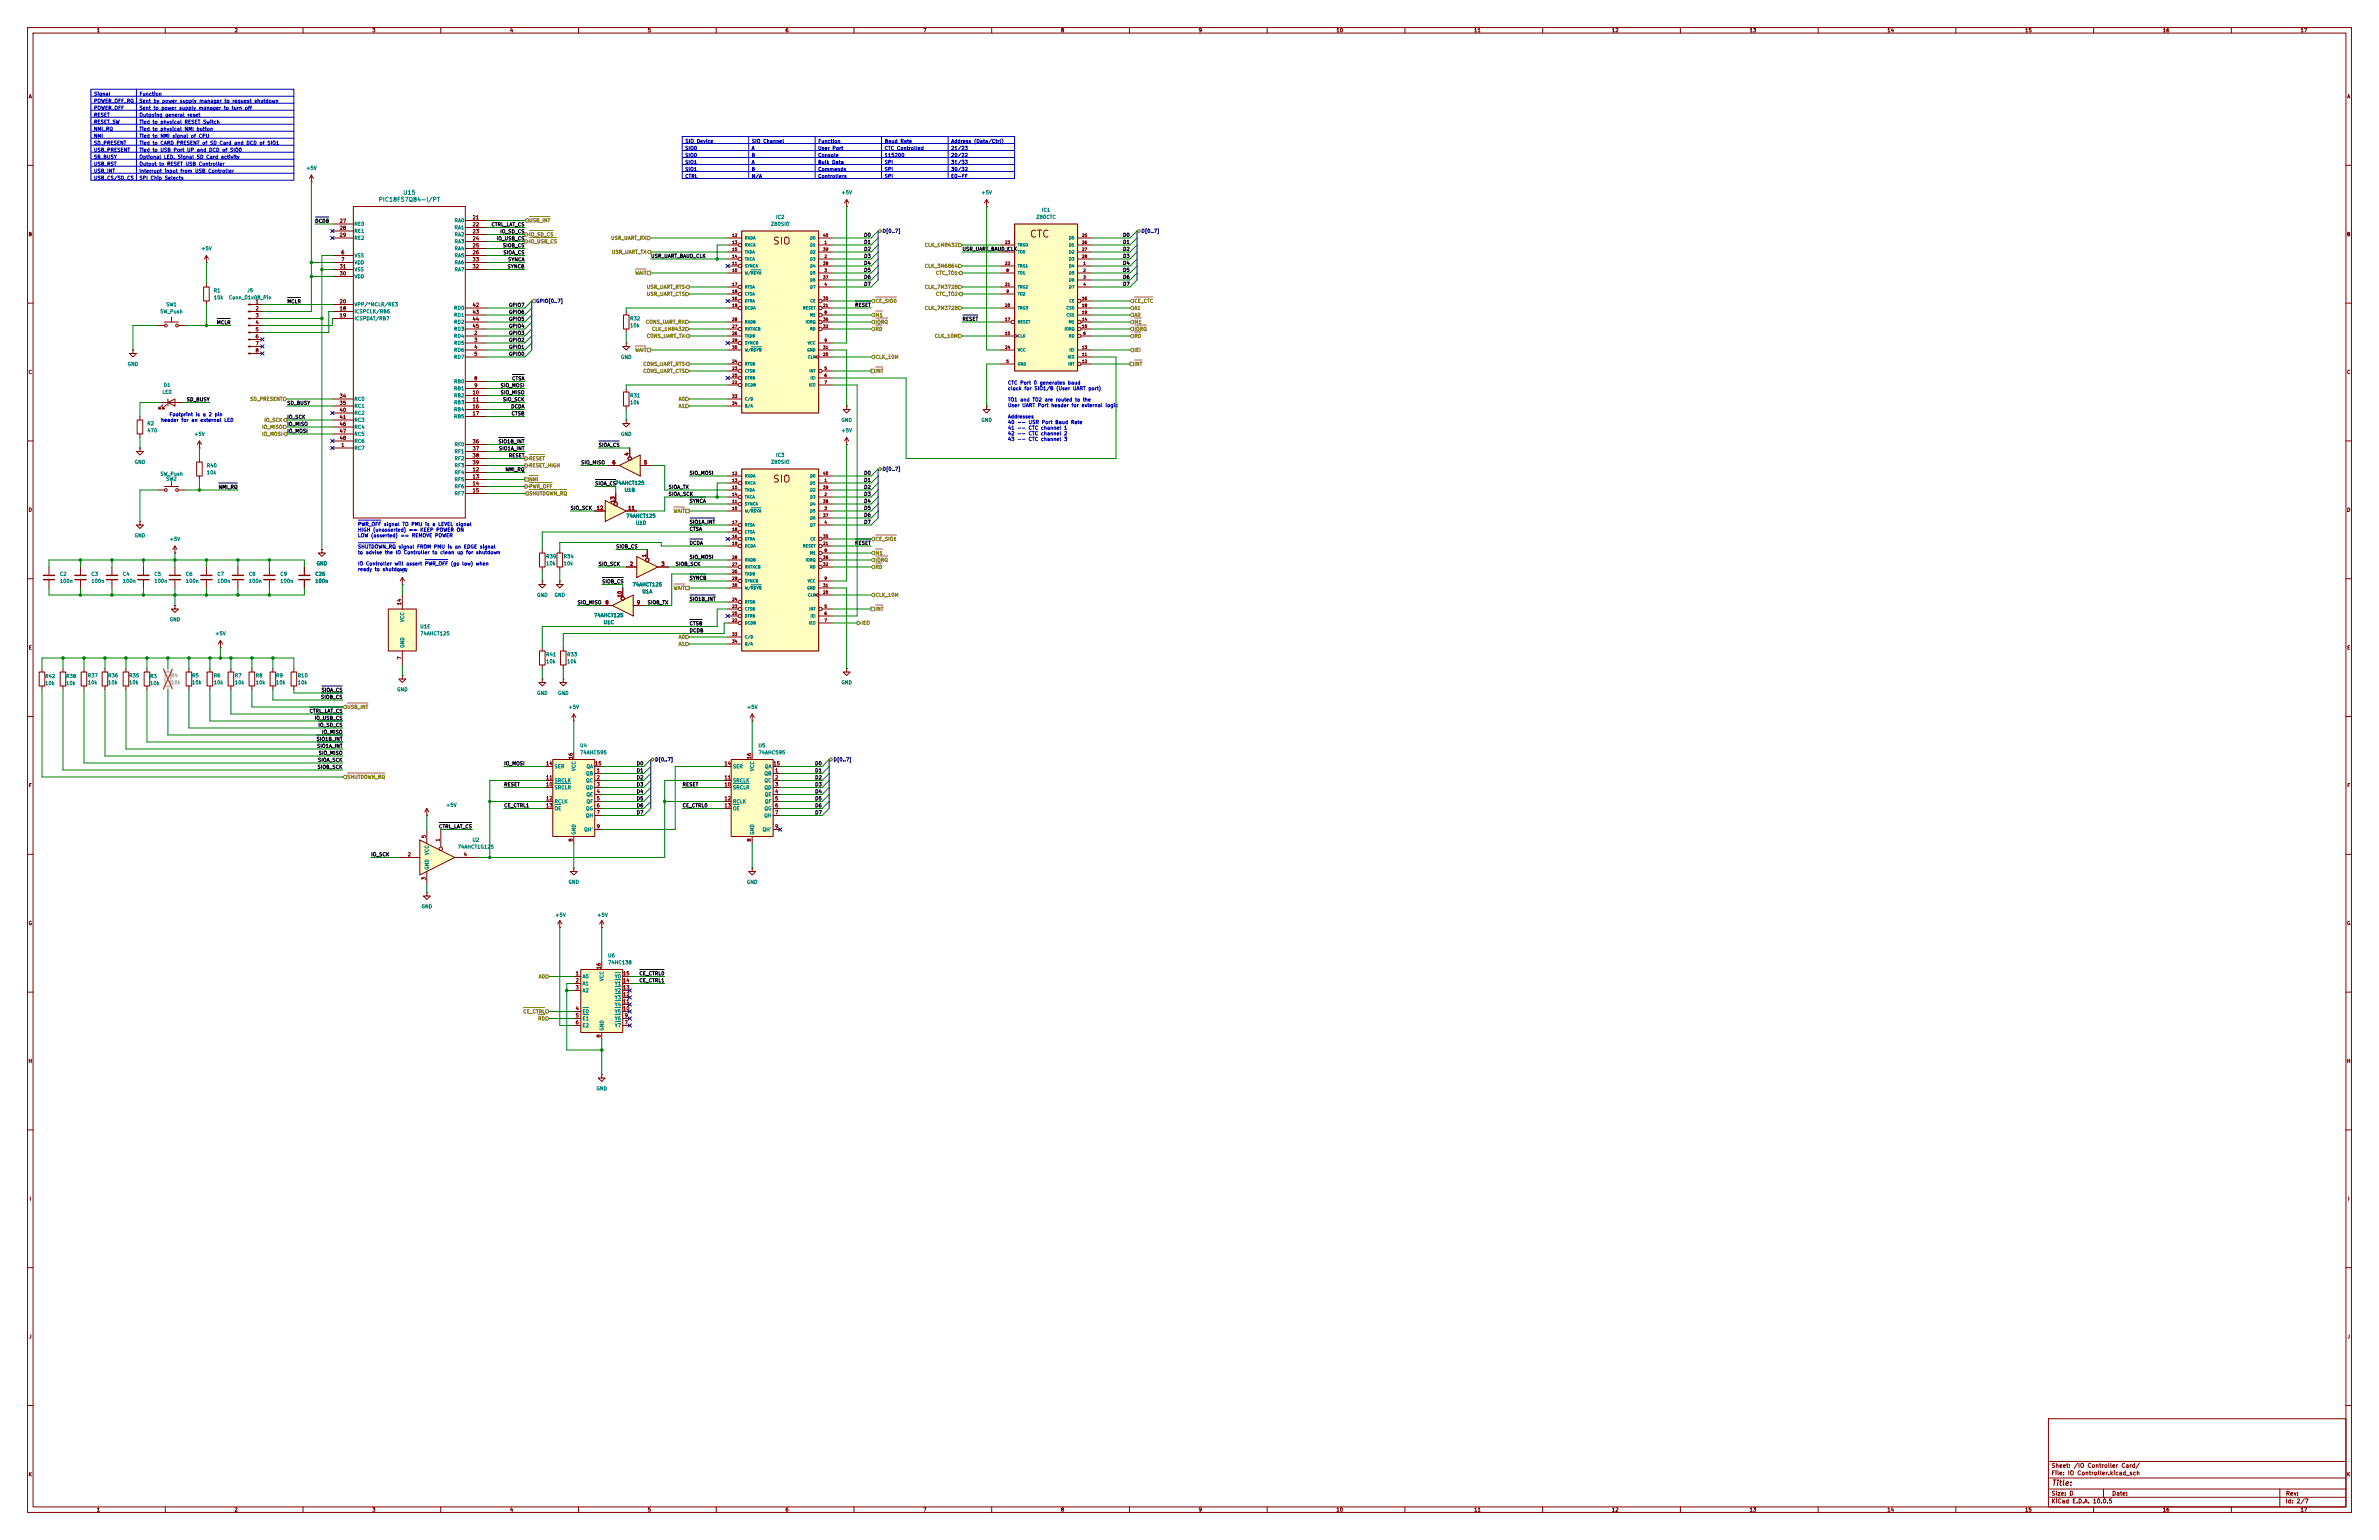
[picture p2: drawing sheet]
<svg xmlns="http://www.w3.org/2000/svg" width="864mm" height="559mm" viewBox="0 0 864 559" stroke-linecap="round" stroke-linejoin="round" font-family="sans-serif">
<defs><g id="words">
<g font-size="2.5" fill="#840000">
<text x="280.4" y="89.3">SIO</text>
<text x="373.6" y="86.8">CTC</text>
<text x="280.4" y="175.7">SIO</text>
</g>
<text font-size="2" fill="#840000" x="744.6" y="539.6">Title:</text>
<g font-size="1.5" fill="#008484">
<text x="146.2" y="71">U15</text>
<text x="137.3" y="73.5">PIC18F57Q84-I/PT</text>
</g>
<g font-size="1.5" fill="#840000">
<text x="744.6" y="532.9">Sheet: /IO Controller Card/</text>
<text x="744.6" y="535.6">File: IO Controller.kicad_sch</text>
<text x="744.6" y="545.8">KiCad E.D.A. 10.0.5</text>
<text x="744.6" y="543">Size: D</text>
<text x="766.6" y="543">Date:</text>
<text x="829.6" y="545.8">Id: 2/7</text>
<text x="829.6" y="543">Rev:</text>
</g>
<g font-size="1.3" fill="#840000">
<text x="35" y="12">1</text>
<text x="85" y="12">2</text>
<text x="135" y="12">3</text>
<text x="185" y="12">4</text>
<text x="235" y="12">5</text>
<text x="285" y="12">6</text>
<text x="335" y="12">7</text>
<text x="385" y="12">8</text>
<text x="435" y="12">9</text>
<text x="485" y="12">10</text>
<text x="535" y="12">11</text>
<text x="585" y="12">12</text>
<text x="635" y="12">13</text>
<text x="685" y="12">14</text>
<text x="735" y="12">15</text>
<text x="785" y="12">16</text>
<text x="835" y="12">17</text>
<text x="10.3" y="36">A</text>
<text x="851.9" y="36">A</text>
<text x="123.1" y="81.1">27</text>
<text x="123.1" y="83.7">28</text>
<text x="171.4" y="79.9">21</text>
<text x="171.4" y="82.4">22</text>
<text x="10.2" y="86">B</text>
<text x="123.1" y="86.2">29</text>
<text x="171.4" y="85">23</text>
<text x="171.4" y="87.5">24</text>
<text x="851.8" y="86">B</text>
<text x="123.7" y="92.6">6</text>
<text x="123.7" y="95.1">7</text>
<text x="171.4" y="90">25</text>
<text x="171.4" y="92.6">26</text>
<text x="171.4" y="95.1">33</text>
<text x="123.1" y="100.2">30</text>
<text x="123.1" y="97.7">31</text>
<text x="171.4" y="97.7">32</text>
<text x="92.6" y="110.4">1</text>
<text x="92.6" y="112.9">2</text>
<text x="123.1" y="112.9">18</text>
<text x="123.1" y="110.4">20</text>
<text x="171.4" y="111.6">42</text>
<text x="92.6" y="115.4">3</text>
<text x="92.6" y="118">4</text>
<text x="123.1" y="115.4">19</text>
<text x="171.4" y="114.2">43</text>
<text x="171.4" y="116.7">44</text>
<text x="171.4" y="119.2">45</text>
<text x="92.6" y="120.5">5</text>
<text x="92.6" y="123.1">6</text>
<text x="92.6" y="125.6">7</text>
<text x="172" y="121.8">2</text>
<text x="172" y="124.3">3</text>
<text x="92.6" y="128.1">8</text>
<text x="172" y="126.9">4</text>
<text x="172" y="129.4">5</text>
<text x="10.2" y="136">C</text>
<text x="851.8" y="136">C</text>
<text x="171.4" y="143.4">10</text>
<text x="172" y="138.3">8</text>
<text x="172" y="140.8">9</text>
<text x="123.1" y="144.6">34</text>
<text x="123.1" y="147.2">35</text>
<text x="123.1" y="149.7">40</text>
<text x="171.4" y="145.9">11</text>
<text x="171.4" y="148.5">16</text>
<text x="123.1" y="152.3">41</text>
<text x="123.1" y="154.8">46</text>
<text x="171.4" y="151">17</text>
<text x="123.1" y="157.3">47</text>
<text x="123.1" y="159.9">48</text>
<text x="171.4" y="161.2">36</text>
<text x="123.7" y="162.4">1</text>
<text x="171.4" y="163.7">37</text>
<text x="171.4" y="166.2">38</text>
<text x="228.5" y="165.5" transform="rotate(-90 228.5 165.5)">4</text>
<text x="171.4" y="171.3">12</text>
<text x="171.4" y="173.9">13</text>
<text x="171.4" y="168.8">39</text>
<text x="222.2" y="168.8">6</text>
<text x="233.6" y="168.8">5</text>
<text x="171.4" y="176.4">14</text>
<text x="171.4" y="178.9">15</text>
<text x="10.2" y="186">D</text>
<text x="216.5" y="185.3">12</text>
<text x="223.4" y="182.6" transform="rotate(-90 223.4 182.6)">13</text>
<text x="227.9" y="185.3">11</text>
<text x="851.8" y="186">D</text>
<text x="234.8" y="202.3" transform="rotate(-90 234.8 202.3)">1</text>
<text x="228.5" y="205.6">2</text>
<text x="239.9" y="205.6">3</text>
<text x="145.9" y="219.8" transform="rotate(-90 145.9 219.8)">14</text>
<text x="219.6" y="219.6">8</text>
<text x="225.9" y="216.9" transform="rotate(-90 225.9 216.9)">10</text>
<text x="231" y="219.6">9</text>
<text x="10.3" y="236">E</text>
<text x="145.9" y="239.5" transform="rotate(-90 145.9 239.5)">7</text>
<text x="851.9" y="236">E</text>
<text x="208.1" y="275.7" transform="rotate(-90 208.1 275.7)">16</text>
<text x="272.9" y="275.7" transform="rotate(-90 272.9 275.7)">16</text>
<text x="198.1" y="278">14</text>
<text x="215.8" y="278">15</text>
<text x="216.4" y="280.5">1</text>
<text x="262.8" y="278">14</text>
<text x="280.6" y="278">15</text>
<text x="281.2" y="280.5">1</text>
<text x="10.3" y="286">F</text>
<text x="198.1" y="285.6">10</text>
<text x="198.1" y="283.1">11</text>
<text x="216.4" y="283.1">2</text>
<text x="216.4" y="285.6">3</text>
<text x="262.8" y="285.6">10</text>
<text x="262.8" y="283.1">11</text>
<text x="281.2" y="283.1">2</text>
<text x="281.2" y="285.6">3</text>
<text x="851.9" y="286">F</text>
<text x="198.1" y="290.7">12</text>
<text x="198.1" y="293.2">13</text>
<text x="216.4" y="288.2">4</text>
<text x="216.4" y="290.7">5</text>
<text x="216.4" y="293.2">6</text>
<text x="262.8" y="290.7">12</text>
<text x="262.8" y="293.2">13</text>
<text x="281.2" y="288.2">4</text>
<text x="281.2" y="290.7">5</text>
<text x="281.2" y="293.2">6</text>
<text x="216.4" y="295.8">7</text>
<text x="281.2" y="295.8">7</text>
<text x="154.8" y="304.3" transform="rotate(-90 154.8 304.3)">5</text>
<text x="159.9" y="305.5" transform="rotate(-90 159.9 305.5)">1</text>
<text x="208.1" y="305.5" transform="rotate(-90 208.1 305.5)">8</text>
<text x="216.4" y="300.9">9</text>
<text x="272.9" y="305.5" transform="rotate(-90 272.9 305.5)">8</text>
<text x="281.2" y="300.9">9</text>
<text x="147.9" y="311">2</text>
<text x="168.2" y="311">4</text>
<text x="154.8" y="319.5" transform="rotate(-90 154.8 319.5)">3</text>
<text x="10.2" y="336">G</text>
<text x="851.8" y="336">G</text>
<text x="218.3" y="351.9" transform="rotate(-90 218.3 351.9)">16</text>
<text x="208.8" y="354.2">1</text>
<text x="208.8" y="356.7">2</text>
<text x="208.8" y="359.3">3</text>
<text x="226" y="359.3">13</text>
<text x="226" y="356.7">14</text>
<text x="226" y="354.2">15</text>
<text x="226" y="364.4">11</text>
<text x="226" y="361.8">12</text>
<text x="208.8" y="366.9">4</text>
<text x="208.8" y="369.4">5</text>
<text x="208.8" y="372">6</text>
<text x="226" y="366.9">10</text>
<text x="226.6" y="372">7</text>
<text x="226.6" y="369.4">9</text>
<text x="218.3" y="376.7" transform="rotate(-90 218.3 376.7)">8</text>
<text x="10.2" y="386">H</text>
<text x="851.8" y="386">H</text>
<text x="10.6" y="436">I</text>
<text x="852.2" y="436">I</text>
<text x="10.4" y="486">J</text>
<text x="852" y="486">J</text>
<text x="10.2" y="536">K</text>
<text x="851.8" y="536">K</text>
<text x="35" y="548.8">1</text>
<text x="85" y="548.8">2</text>
<text x="135" y="548.8">3</text>
<text x="185" y="548.8">4</text>
<text x="235" y="548.8">5</text>
<text x="285" y="548.8">6</text>
<text x="335" y="548.8">7</text>
<text x="385" y="548.8">8</text>
<text x="435" y="548.8">9</text>
<text x="485" y="548.8">10</text>
<text x="535" y="548.8">11</text>
<text x="585" y="548.8">12</text>
<text x="635" y="548.8">13</text>
<text x="685" y="548.8">14</text>
<text x="735" y="548.8">15</text>
<text x="785" y="548.8">16</text>
<text x="835" y="548.8">17</text>
</g>
<g font-size="1.3" fill="#0000c2">
<text x="34" y="35">Signal</text>
<text x="50.5" y="35">Function</text>
<text x="33.9" y="37.6">POWER_OFF_RQ</text>
<text x="33.9" y="40.1">POWER_OFF</text>
<text x="50.5" y="37.6">Sent by power supply manager to request shutdown</text>
<text x="50.5" y="40.1">Sent to power supply manager to turn off</text>
<text x="33.9" y="42.7">RESET</text>
<text x="33.9" y="45.2">RESET_SW</text>
<text x="33.9" y="47.7">NMI_RQ</text>
<text x="50.5" y="42.7">Outgoing general reset</text>
<text x="50.5" y="45.2">Tied to physical RESET Switch</text>
<text x="50.5" y="47.7">Tied to physical NMI button</text>
<text x="33.9" y="50.3">NMI</text>
<text x="33.9" y="52.8">SD_PRESENT</text>
<text x="50.5" y="50.3">Tied to NMI signal of CPU</text>
<text x="50.5" y="52.8">Tied to CARD PRESENT of SD Card and DCD of SIO1</text>
<text x="248.6" y="52.2">SIO Device</text>
<text x="272.8" y="52.2">SIO Channel</text>
<text x="296.9" y="52.2">Function</text>
<text x="321" y="52.2">Baud Rate</text>
<text x="345.2" y="52.2">Address (Data/Ctrl)</text>
<text x="33.9" y="55.4">USB_PRESENT</text>
<text x="33.9" y="57.9">SB_BUSY</text>
<text x="50.5" y="55.4">Tied to USB Port UP and DCD of SIO0</text>
<text x="50.5" y="57.9">Optional LED. Signal SD Card activity</text>
<text x="248.6" y="54.7">SIO0</text>
<text x="248.6" y="57.3">SIO0</text>
<text x="248.6" y="59.8">SIO1</text>
<text x="272.7" y="54.7">A</text>
<text x="272.7" y="57.3">B</text>
<text x="272.7" y="59.8">A</text>
<text x="296.8" y="54.7">User Port</text>
<text x="296.8" y="57.3">Console</text>
<text x="296.8" y="59.8">Bulk Data</text>
<text x="321" y="54.7">CTC Controlled</text>
<text x="321" y="57.3">115200</text>
<text x="321" y="59.8">SPI</text>
<text x="345.1" y="54.7">21/23</text>
<text x="345.1" y="57.3">20/22</text>
<text x="345.1" y="59.8">31/33</text>
<text x="33.9" y="60.4">USB_RST</text>
<text x="33.9" y="63">USB_INT</text>
<text x="33.9" y="65.5">USB_CS/SD_CS</text>
<text x="50.5" y="60.4">Output to RESET USB Controller</text>
<text x="50.5" y="63">Interrupt input from USB Controller</text>
<text x="50.5" y="65.5">SPI Chip Selects</text>
<text x="248.6" y="62.3">SIO1</text>
<text x="248.6" y="64.9">CTRL</text>
<text x="272.7" y="62.3">B</text>
<text x="272.7" y="64.9">N/A</text>
<text x="296.8" y="62.3">Commands</text>
<text x="296.8" y="64.9">Controllers</text>
<text x="321" y="62.3">SPI</text>
<text x="321" y="64.9">SPI</text>
<text x="345.1" y="62.3">30/32</text>
<text x="345.1" y="64.9">E0-FF</text>
<text x="365.7" y="139.8">CTC Port 0 generates baud</text>
<text x="365.7" y="141.9">clock for SIO1/B (User UART port)</text>
<text x="365.7" y="146">TO1 and TO2 are routed to the</text>
<text x="365.7" y="148">User UART Port header for external logic</text>
<text x="58.3" y="153.4">header for an external LED</text>
<text x="61.4" y="151.3">Footprint is a 2 pin</text>
<text x="365.7" y="152.1">Addresses</text>
<text x="365.7" y="154.2">40 -- USR Port Baud Rate</text>
<text x="365.7" y="156.2">41 -- CTC channel 1</text>
<text x="365.7" y="158.2">42 -- CTC channel 2</text>
<text x="365.7" y="160.3">43 -- CTC channel 3</text>
<text x="129.8" y="191.2">PWR_OFF signal TO PMU is a LEVEL signal</text>
<text x="129.8" y="193.2">HIGH (unasserted) == KEEP POWER ON</text>
<text x="129.8" y="195.3">LOW (asserted) == REMOVE POWER</text>
<text x="129.8" y="199.3">SHUTDOWN_RQ signal FROM PMU is an EDGE signal</text>
<text x="129.8" y="201.4">to advise the IO Controller to clean up for shutdown</text>
<text x="129.8" y="205.5">IO Controller will assert PWR_OFF (go low) when</text>
<text x="129.8" y="207.5">ready to shutdown</text>
</g>
<g font-size="1.3" fill="#008484">
<text x="111" y="61.9">+5V</text>
<text x="305.3" y="70.8">+5V</text>
<text x="356.1" y="70.8">+5V</text>
<text x="378.1" y="77.2">IC1</text>
<text x="128.5" y="82.2">RE0</text>
<text x="164.9" y="81">RA0</text>
<text x="164.9" y="83.5">RA1</text>
<text x="279.7" y="82.2">Z80SIO</text>
<text x="281.5" y="79.7">IC2</text>
<text x="376" y="79.7">Z80CTC</text>
<text x="128.5" y="84.8">RE1</text>
<text x="128.5" y="87.3">RE2</text>
<text x="164.9" y="86.1">RA2</text>
<text x="164.9" y="88.6">RA3</text>
<text x="72.9" y="91.1">+5V</text>
<text x="128.5" y="93.7">VSS</text>
<text x="164.9" y="91.1">RA4</text>
<text x="164.9" y="93.7">RA5</text>
<text x="128.5" y="96.2">VDD</text>
<text x="128.5" y="101.3">VDD</text>
<text x="128.5" y="98.8">VSS</text>
<text x="164.9" y="98.8">RA7</text>
<text x="164.9" y="96.2">RA6</text>
<text x="77.5" y="106.4">R1</text>
<text x="89.6" y="106.4">J5</text>
<text x="58" y="114">SW_Push</text>
<text x="60.2" y="111.5">SW1</text>
<text x="77.5" y="108.9">10k</text>
<text x="82.9" y="108.9">Conn_01x08_Pin</text>
<text x="128.5" y="114">ICSPCLK/RB6</text>
<text x="128.5" y="111.5">VPP/*MCLR/RE3</text>
<text x="164.7" y="112.7">RD0</text>
<text x="128.5" y="116.5">ICSPDAT/RB7</text>
<text x="164.7" y="115.3">RD1</text>
<text x="164.7" y="117.8">RD2</text>
<text x="228.6" y="116.5">R32</text>
<text x="228.6" y="119.1">10k</text>
<text x="164.7" y="122.9">RD4</text>
<text x="164.7" y="125.4">RD5</text>
<text x="164.7" y="120.3">RD3</text>
<text x="164.7" y="128">RD6</text>
<text x="164.7" y="130.5">RD7</text>
<text x="225.3" y="130.5">GND</text>
<text x="46.2" y="133">GND</text>
<text x="58.8" y="143.2">LED</text>
<text x="59.3" y="140.7">D1</text>
<text x="164.7" y="139.4">RB0</text>
<text x="164.7" y="141.9">RB1</text>
<text x="128.5" y="145.7">RC0</text>
<text x="128.5" y="148.3">RC1</text>
<text x="164.7" y="144.5">RB2</text>
<text x="164.7" y="147">RB3</text>
<text x="164.7" y="149.6">RB4</text>
<text x="228.6" y="144.5">R31</text>
<text x="228.6" y="147">10k</text>
<text x="53.3" y="154.6">R2</text>
<text x="128.5" y="150.8">RC2</text>
<text x="128.5" y="153.4">RC3</text>
<text x="128.5" y="155.9">RC4</text>
<text x="164.7" y="152.1">RB5</text>
<text x="305.3" y="153.4">GND</text>
<text x="356.1" y="153.4">GND</text>
<text x="53.3" y="157.2">470</text>
<text x="70.3" y="158.4">+5V</text>
<text x="128.5" y="158.4">RC5</text>
<text x="128.5" y="161">RC6</text>
<text x="225.3" y="158.4">GND</text>
<text x="305.3" y="157.2">+5V</text>
<text x="128.5" y="163.5">RC7</text>
<text x="164.9" y="162.3">RF0</text>
<text x="164.9" y="164.8">RF1</text>
<text x="164.9" y="167.3">RF2</text>
<text x="281.5" y="166.1">IC3</text>
<text x="48.7" y="168.6">GND</text>
<text x="58.1" y="172.9">SW_Push</text>
<text x="74.9" y="169.9">R40</text>
<text x="74.9" y="172.4">10k</text>
<text x="164.9" y="172.4">RF4</text>
<text x="164.9" y="169.9">RF3</text>
<text x="279.7" y="168.6">Z80SIO</text>
<text x="60.2" y="174.7">SW2</text>
<text x="164.9" y="175">RF5</text>
<text x="164.9" y="177.5">RF6</text>
<text x="223.1" y="176.2">74AHCT125</text>
<text x="226.6" y="178.8">U1B</text>
<text x="164.9" y="180">RF7</text>
<text x="227.2" y="188.2">74AHCT125</text>
<text x="230.6" y="190.7">U1D</text>
<text x="48.7" y="195.3">GND</text>
<text x="61.4" y="196.5">+5V</text>
<text x="198.1" y="202.9">R39</text>
<text x="204.5" y="202.9">R34</text>
<text x="21.6" y="209.2">C2</text>
<text x="33" y="209.2">C3</text>
<text x="44.4" y="209.2">C4</text>
<text x="55.9" y="209.2">C5</text>
<text x="67.3" y="209.2">C6</text>
<text x="78.7" y="209.2">C7</text>
<text x="90.2" y="209.2">C8</text>
<text x="101.6" y="209.2">C9</text>
<text x="114.3" y="209.2">C26</text>
<text x="114.8" y="205.4">GND</text>
<text x="144" y="208">+5V</text>
<text x="198.1" y="205.4">10k</text>
<text x="204.5" y="205.4">10k</text>
<text x="21.6" y="211.8">100n</text>
<text x="33" y="211.8">100n</text>
<text x="44.4" y="211.8">100n</text>
<text x="55.9" y="211.8">100n</text>
<text x="67.3" y="211.8">100n</text>
<text x="78.7" y="211.8">100n</text>
<text x="90.2" y="211.8">100n</text>
<text x="101.6" y="211.8">100n</text>
<text x="114.3" y="211.8">100n</text>
<text x="229.5" y="213.1">74AHCT125</text>
<text x="233" y="215.6">U1A</text>
<text x="194.8" y="216.9">GND</text>
<text x="201.1" y="216.9">GND</text>
<text x="61.4" y="225.8">GND</text>
<text x="147" y="225.9" transform="rotate(-90 147 225.9)">VCC</text>
<text x="215.5" y="224.2">74AHCT125</text>
<text x="218.9" y="226.8">U1C</text>
<text x="77.9" y="230.8">+5V</text>
<text x="152.4" y="228.3">U1E</text>
<text x="152.4" y="230.8">74AHCT125</text>
<text x="147" y="235.2" transform="rotate(-90 147 235.2)">GND</text>
<text x="198.1" y="238.5">R41</text>
<text x="205.7" y="238.5">R33</text>
<text x="198.1" y="241">10k</text>
<text x="205.7" y="241">10k</text>
<text x="16.2" y="246.3">R42</text>
<text x="16.2" y="248.9">10k</text>
<text x="23.9" y="246.3">R38</text>
<text x="23.9" y="248.9">10k</text>
<text x="31.7" y="246.1">R37</text>
<text x="31.7" y="248.6">10k</text>
<text x="39.1" y="246.1">R36</text>
<text x="39.1" y="248.6">10k</text>
<text x="46.7" y="246.1">R35</text>
<text x="46.7" y="248.6">10k</text>
<text x="54.3" y="246.3">R3</text>
<text x="54.3" y="248.9">10k</text>
<text x="69.6" y="246.1">R5</text>
<text x="69.6" y="248.6">10k</text>
<text x="77.5" y="246.1">R6</text>
<text x="77.5" y="248.6">10k</text>
<text x="85.1" y="246.1">R7</text>
<text x="85.1" y="248.6">10k</text>
<text x="92.7" y="246.1">R8</text>
<text x="92.7" y="248.6">10k</text>
<text x="100.1" y="246.1">R9</text>
<text x="100.1" y="248.6">10k</text>
<text x="107.9" y="246.1">R10</text>
<text x="107.9" y="248.6">10k</text>
<text x="144" y="251.2">GND</text>
<text x="305.3" y="248.6">GND</text>
<text x="194.8" y="252.4">GND</text>
<text x="202.4" y="252.4">GND</text>
<text x="206.2" y="257.5">+5V</text>
<text x="271" y="257.5">+5V</text>
<text x="210.4" y="271.5">U4</text>
<text x="210.4" y="274">74AHC595</text>
<text x="275.2" y="271.5">U5</text>
<text x="275.2" y="274">74AHC595</text>
<text x="201.1" y="279.1">SER</text>
<text x="209.2" y="280" transform="rotate(-90 209.2 280)">VCC</text>
<text x="212.6" y="281.6">QB</text>
<text x="212.7" y="279.1">QA</text>
<text x="265.9" y="279.1">SER</text>
<text x="274" y="280" transform="rotate(-90 274 280)">VCC</text>
<text x="277.3" y="281.6">QB</text>
<text x="277.5" y="279.1">QA</text>
<text x="201.1" y="286.7">SRCLR</text>
<text x="201.1" y="284.2">SRCLK</text>
<text x="212.6" y="284.2">QC</text>
<text x="212.6" y="286.7">QD</text>
<text x="265.9" y="286.7">SRCLR</text>
<text x="265.9" y="284.2">SRCLK</text>
<text x="277.3" y="284.2">QC</text>
<text x="277.3" y="286.7">QD</text>
<text x="161.8" y="293.1">+5V</text>
<text x="201.1" y="291.8">RCLK</text>
<text x="212.7" y="289.3">QE</text>
<text x="212.7" y="291.8">QF</text>
<text x="265.9" y="291.8">RCLK</text>
<text x="277.5" y="289.3">QE</text>
<text x="277.5" y="291.8">QF</text>
<text x="201.1" y="294.3">OE</text>
<text x="212.5" y="296.9">QH</text>
<text x="212.6" y="294.3">QG</text>
<text x="265.9" y="294.3">OE</text>
<text x="277.3" y="296.9">QH</text>
<text x="277.3" y="294.3">QG</text>
<text x="171.3" y="305.7">U2</text>
<text x="209.2" y="303" transform="rotate(-90 209.2 303)">GND</text>
<text x="211.9" y="302">QH'</text>
<text x="274" y="303" transform="rotate(-90 274 303)">GND</text>
<text x="276.7" y="302">QH'</text>
<text x="155.9" y="310.4" transform="rotate(-90 155.9 310.4)">VCC</text>
<text x="166" y="308.2">74AHCT1G125</text>
<text x="155.9" y="315.7" transform="rotate(-90 155.9 315.7)">GND</text>
<text x="206.2" y="321">GND</text>
<text x="271" y="321">GND</text>
<text x="152.9" y="329.9">GND</text>
<text x="201.4" y="332.9">+5V</text>
<text x="216.6" y="332.9">+5V</text>
<text x="220.6" y="347.7">U6</text>
<text x="220.6" y="350.2">74HC138</text>
<text x="211.3" y="355.3">A0</text>
<text x="211.3" y="357.8">A1</text>
<text x="219.4" y="356.2" transform="rotate(-90 219.4 356.2)">VCC</text>
<text x="223" y="357.8">Y1</text>
<text x="223" y="355.3">Y0</text>
<text x="211.3" y="360.4">A2</text>
<text x="223" y="365.5">Y4</text>
<text x="223" y="362.9">Y3</text>
<text x="223" y="360.4">Y2</text>
<text x="211.3" y="368">E0</text>
<text x="211.3" y="370.5">E1</text>
<text x="223" y="370.5">Y6</text>
<text x="223" y="368">Y5</text>
<text x="211.3" y="373.1">E2</text>
<text x="219.4" y="374.2" transform="rotate(-90 219.4 374.2)">GND</text>
<text x="223" y="373.1">Y7</text>
<text x="216.4" y="395.9">GND</text>
</g>
<g font-size="1.3">
<text x="114.3" y="81.2">DCDB</text>
<text x="178.2" y="82.4">CTRL_LAT_CS</text>
<text x="180.1" y="87.5">IO_USB_CS</text>
<text x="181.4" y="85">IO_SD_CS</text>
<text x="313.5" y="88.8">D1</text>
<text x="313.5" y="86.2">D0</text>
<text x="407.5" y="88.8">D1</text>
<text x="407.5" y="86.2">D0</text>
<text x="182.4" y="90">SIOB_CS</text>
<text x="182.6" y="92.6">SIOA_CS</text>
<text x="184.3" y="95.1">SYNCA</text>
<text x="236.2" y="93.9">USR_UART_BAUD_CLK</text>
<text x="313.5" y="93.9">D3</text>
<text x="313.5" y="91.3">D2</text>
<text x="349.2" y="91.3">USR_UART_BAUD_CLK</text>
<text x="407.5" y="93.9">D3</text>
<text x="407.5" y="91.3">D2</text>
<text x="184.1" y="97.7">SYNCB</text>
<text x="313.5" y="101.5">D6</text>
<text x="313.5" y="96.4">D4</text>
<text x="313.5" y="98.9">D5</text>
<text x="407.5" y="101.5">D6</text>
<text x="407.5" y="96.4">D4</text>
<text x="407.5" y="98.9">D5</text>
<text x="313.5" y="104">D7</text>
<text x="407.5" y="104">D7</text>
<text x="104.1" y="110.4">MCLR</text>
<text x="184.6" y="111.6">GPIO7</text>
<text x="310.3" y="111.6">RESET</text>
<text x="78.6" y="118">MCLR</text>
<text x="184.6" y="119.3">GPIO4</text>
<text x="184.6" y="114.2">GPIO6</text>
<text x="184.6" y="116.7">GPIO5</text>
<text x="349.2" y="116.7">RESET</text>
<text x="184.6" y="121.8">GPIO3</text>
<text x="184.6" y="124.3">GPIO2</text>
<text x="184.6" y="129.4">GPIO0</text>
<text x="184.6" y="126.9">GPIO1</text>
<text x="181.6" y="143.4">SIO_MISO</text>
<text x="181.6" y="140.8">SIO_MOSI</text>
<text x="185.7" y="138.3">CTSA</text>
<text x="67.6" y="145.9">SD_BUSY</text>
<text x="104.1" y="147.2">SD_BUSY</text>
<text x="182.4" y="145.9">SIO_SCK</text>
<text x="185.4" y="148.5">DCDA</text>
<text x="104.1" y="154.8">IO_MISO</text>
<text x="104.1" y="152.3">IO_SCK</text>
<text x="185.6" y="151">CTSB</text>
<text x="104.1" y="157.4">IO_MOSI</text>
<text x="180.8" y="161.2">SIO1B_INT</text>
<text x="181" y="163.7">SIO1A_INT</text>
<text x="184.5" y="166.2">RESET</text>
<text x="217.1" y="162.4">SIOA_CS</text>
<text x="183.3" y="171.3">NMI_RQ</text>
<text x="210.8" y="168.8">SIO_MISO</text>
<text x="250.2" y="172.6">SIO_MOSI</text>
<text x="313.5" y="172.6">D0</text>
<text x="79.2" y="177.7">NMI_RQ</text>
<text x="215.9" y="176.4">SIOA_CS</text>
<text x="242.5" y="177.7">SIOA_TX</text>
<text x="313.5" y="177.7">D2</text>
<text x="313.5" y="175.1">D1</text>
<text x="207" y="185.3">SIO_SCK</text>
<text x="242.5" y="180.2">SIOA_SCK</text>
<text x="250.2" y="182.8">SYNCA</text>
<text x="313.5" y="185.3">D5</text>
<text x="313.5" y="180.2">D3</text>
<text x="313.5" y="182.8">D4</text>
<text x="250.2" y="190.4">SIO1A_INT</text>
<text x="313.5" y="190.4">D7</text>
<text x="313.5" y="187.8">D6</text>
<text x="250.2" y="198">DCDA</text>
<text x="250.2" y="192.9">CTSA</text>
<text x="310.3" y="198">RESET</text>
<text x="223.5" y="199.3">SIOB_CS</text>
<text x="250.2" y="203.1">SIO_MOSI</text>
<text x="217.1" y="205.6">SIO_SCK</text>
<text x="245.1" y="205.6">SIOB_SCK</text>
<text x="218.4" y="212">SIOB_CS</text>
<text x="250.2" y="210.7">SYNCB</text>
<text x="209.5" y="219.6">SIO_MISO</text>
<text x="234.9" y="219.6">SIOB_TX</text>
<text x="250.2" y="218.3">SIO1B_INT</text>
<text x="250.2" y="227.2">CTSB</text>
<text x="250.2" y="229.7">DCDB</text>
<text x="116.6" y="251.3">SIOA_CS</text>
<text x="116.4" y="253.9">SIOB_CS</text>
<text x="112.2" y="259">CTRL_LAT_CS</text>
<text x="114.1" y="261.5">IO_USB_CS</text>
<text x="114.7" y="269.1">SIO1B_INT</text>
<text x="115.4" y="264">IO_SD_CS</text>
<text x="116.7" y="266.6">IO_MISO</text>
<text x="114.9" y="271.7">SIO1A_INT</text>
<text x="115.5" y="274.2">SIO_MISO</text>
<text x="115.1" y="279.3">SIOB_SCK</text>
<text x="115.3" y="276.7">SIOA_SCK</text>
<text x="182.9" y="278">IO_MOSI</text>
<text x="231" y="280.5">D1</text>
<text x="231" y="278">D0</text>
<text x="295.7" y="280.5">D1</text>
<text x="295.7" y="278">D0</text>
<text x="182.9" y="285.6">RESET</text>
<text x="231" y="285.6">D3</text>
<text x="231" y="283.1">D2</text>
<text x="247.6" y="285.6">RESET</text>
<text x="295.7" y="285.6">D3</text>
<text x="295.7" y="283.1">D2</text>
<text x="182.9" y="293.2">CE_CTRL1</text>
<text x="231" y="290.7">D5</text>
<text x="231" y="288.2">D4</text>
<text x="231" y="293.2">D6</text>
<text x="247.6" y="293.2">CE_CTRL0</text>
<text x="295.7" y="288.2">D4</text>
<text x="295.7" y="290.7">D5</text>
<text x="295.7" y="293.2">D6</text>
<text x="231" y="295.8">D7</text>
<text x="295.7" y="295.8">D7</text>
<text x="159.2" y="300.9">CTRL_LAT_CS</text>
<text x="134.6" y="311">IO_SCK</text>
<text x="231.9" y="354.2">CE_CTRL0</text>
<text x="231.9" y="356.7">CE_CTRL1</text>
</g>
<g font-size="1.3" fill="#848400">
<text x="191.9" y="81">USB_INT</text>
<text x="191.9" y="86.1">IO_SD_CS</text>
<text x="191.9" y="88.6">IO_USB_CS</text>
<text x="221.7" y="87.3">USR_UART_RX</text>
<text x="335.5" y="89.9">CLK_1M8432</text>
<text x="222" y="92.4">USR_UART_TX</text>
<text x="230.4" y="100">WAIT</text>
<text x="335.5" y="97.5">CLK_3M6864</text>
<text x="339.6" y="100">CTC_TO1</text>
<text x="234.7" y="105.1">USR_UART_RTS</text>
<text x="234.7" y="107.6">USR_UART_CTS</text>
<text x="335.5" y="105.1">CLK_7M3728</text>
<text x="339.6" y="107.6">CTC_TO2</text>
<text x="317.7" y="110.2">CE_SIO0</text>
<text x="335.5" y="112.7">CLK_7M3728</text>
<text x="411.6" y="110.2">CE_CTC</text>
<text x="411.6" y="112.7">A1</text>
<text x="234.3" y="117.8">CONS_UART_RX</text>
<text x="317.7" y="115.3">M1</text>
<text x="317.7" y="117.8">IORQ</text>
<text x="411.6" y="115.3">A0</text>
<text x="411.6" y="117.8">M1</text>
<text x="234.6" y="122.9">CONS_UART_TX</text>
<text x="236.5" y="120.3">CLK_1M8432</text>
<text x="317.7" y="120.3">RD</text>
<text x="339.2" y="122.9">CLK_10M</text>
<text x="411.6" y="122.9">RD</text>
<text x="411.6" y="120.3">IORQ</text>
<text x="230.4" y="128">WAIT</text>
<text x="317.7" y="130.5">CLK_10M</text>
<text x="411.6" y="128">IEI</text>
<text x="233.3" y="135.6">CONS_UART_CTS</text>
<text x="233.3" y="133">CONS_UART_RTS</text>
<text x="317.7" y="135.6">INT</text>
<text x="411.6" y="133">INT</text>
<text x="90.7" y="145.7">SD_PRESENT</text>
<text x="246.2" y="148.3">A1</text>
<text x="246.2" y="145.7">A0</text>
<text x="95" y="155.9">IO_MISO</text>
<text x="95.8" y="153.4">IO_SCK</text>
<text x="95" y="158.4">IO_MOSI</text>
<text x="191.9" y="167.3">RESET</text>
<text x="191.9" y="169.9">RESET_HIGH</text>
<text x="191.9" y="175">NMI</text>
<text x="191.9" y="177.5">PWR_OFF</text>
<text x="191.9" y="180">SHUTDOWN_RQ</text>
<text x="244.4" y="186.4">WAIT</text>
<text x="317.7" y="196.5">CE_SIO1</text>
<text x="317.7" y="201.6">M1</text>
<text x="317.7" y="204.2">IORQ</text>
<text x="317.7" y="206.7">RD</text>
<text x="244.4" y="214.3">WAIT</text>
<text x="317.7" y="221.9">INT</text>
<text x="317.7" y="216.9">CLK_10M</text>
<text x="312.6" y="227">IEO</text>
<text x="246.2" y="232.1">A0</text>
<text x="246.2" y="234.6">A1</text>
<text x="125.9" y="257.5">USB_INT</text>
<text x="125.9" y="282.9">SHUTDOWN_RQ</text>
<text x="195.4" y="355.3">A0</text>
<text x="189.8" y="368">CE_CTRL</text>
<text x="195.2" y="370.5">RD</text>
</g>
<g font-size="1.3" fill="#000084">
<text x="320.2" y="84.8">D[0..7]</text>
<text x="414.2" y="84.8">D[0..7]</text>
<text x="194.5" y="110.2">GPIO[0..7]</text>
<text x="320.2" y="171.1">D[0..7]</text>
<text x="237.7" y="276.6">D[0..7]</text>
<text x="302.4" y="276.6">D[0..7]</text>
</g>
<g font-size="1.3" fill="#a1a1a1">
<text x="62" y="246.1">R4</text>
<text x="62" y="248.6">10k</text>
</g>
<g font-size="1" fill="#840000">
<text x="265.6" y="86.2">12</text>
<text x="265.6" y="88.7">13</text>
<text x="298.7" y="86.2">40</text>
<text x="299.1" y="88.7">1</text>
<text x="364.7" y="88.7">23</text>
<text x="392.6" y="86.2">25</text>
<text x="392.6" y="88.7">26</text>
<text x="265.6" y="93.8">14</text>
<text x="265.6" y="91.3">15</text>
<text x="298.7" y="91.3">39</text>
<text x="299.1" y="93.8">2</text>
<text x="365.2" y="91.3">7</text>
<text x="392.6" y="91.3">27</text>
<text x="392.6" y="93.8">28</text>
<text x="265.6" y="98.9">10</text>
<text x="265.6" y="96.3">11</text>
<text x="298.7" y="101.4">37</text>
<text x="298.7" y="96.3">38</text>
<text x="299.1" y="98.9">3</text>
<text x="364.7" y="96.3">22</text>
<text x="365.2" y="98.9">8</text>
<text x="393.1" y="96.3">1</text>
<text x="393.1" y="98.9">2</text>
<text x="393.1" y="101.4">3</text>
<text x="265.6" y="104">17</text>
<text x="265.6" y="106.5">18</text>
<text x="299.1" y="104">4</text>
<text x="364.7" y="104">21</text>
<text x="365.2" y="106.5">9</text>
<text x="393.1" y="104">4</text>
<text x="265.6" y="109">16</text>
<text x="265.6" y="111.6">19</text>
<text x="298.7" y="111.6">21</text>
<text x="298.7" y="109">35</text>
<text x="364.7" y="111.6">20</text>
<text x="392.6" y="109">16</text>
<text x="392.6" y="111.6">18</text>
<text x="265.6" y="119.2">27</text>
<text x="265.6" y="116.7">28</text>
<text x="298.7" y="119.2">32</text>
<text x="298.7" y="116.7">36</text>
<text x="299.1" y="114.1">8</text>
<text x="364.7" y="116.7">17</text>
<text x="392.6" y="119.2">10</text>
<text x="392.6" y="116.7">14</text>
<text x="392.6" y="114.1">19</text>
<text x="265.6" y="121.7">26</text>
<text x="265.6" y="124.3">29</text>
<text x="299.1" y="124.3">9</text>
<text x="364.7" y="121.7">15</text>
<text x="393.1" y="121.7">6</text>
<text x="265.6" y="131.9">24</text>
<text x="265.6" y="126.8">30</text>
<text x="298.7" y="129.4">20</text>
<text x="298.7" y="126.8">31</text>
<text x="364.7" y="126.8">24</text>
<text x="365.2" y="131.9">5</text>
<text x="392.6" y="129.4">11</text>
<text x="392.6" y="126.8">13</text>
<text x="392.6" y="131.9">12</text>
<text x="265.6" y="134.4">23</text>
<text x="265.6" y="137">25</text>
<text x="299.1" y="137">6</text>
<text x="299.1" y="134.4">5</text>
<text x="265.6" y="139.5">22</text>
<text x="299.1" y="139.5">7</text>
<text x="265.6" y="144.6">33</text>
<text x="265.6" y="147.1">34</text>
<text x="265.6" y="172.5">12</text>
<text x="298.7" y="172.5">40</text>
<text x="265.6" y="175.1">13</text>
<text x="265.6" y="177.6">15</text>
<text x="298.7" y="177.6">39</text>
<text x="299.1" y="175.1">1</text>
<text x="265.6" y="185.2">10</text>
<text x="265.6" y="182.7">11</text>
<text x="265.6" y="180.2">14</text>
<text x="298.7" y="182.7">38</text>
<text x="299.1" y="180.2">2</text>
<text x="299.1" y="185.2">3</text>
<text x="265.6" y="190.3">17</text>
<text x="298.7" y="187.8">37</text>
<text x="299.1" y="190.3">4</text>
<text x="265.6" y="195.4">16</text>
<text x="265.6" y="192.9">18</text>
<text x="265.6" y="197.9">19</text>
<text x="298.7" y="197.9">21</text>
<text x="298.7" y="195.4">35</text>
<text x="265.6" y="203">28</text>
<text x="298.7" y="203">36</text>
<text x="299.1" y="200.5">8</text>
<text x="265.6" y="208.1">26</text>
<text x="265.6" y="205.6">27</text>
<text x="298.7" y="205.6">32</text>
<text x="265.6" y="210.6">29</text>
<text x="265.6" y="213.2">30</text>
<text x="298.7" y="215.7">20</text>
<text x="298.7" y="213.2">31</text>
<text x="299.1" y="210.6">9</text>
<text x="265.6" y="220.8">23</text>
<text x="265.6" y="218.3">24</text>
<text x="299.1" y="220.8">5</text>
<text x="265.6" y="225.9">22</text>
<text x="265.6" y="223.3">25</text>
<text x="299.1" y="223.3">6</text>
<text x="299.1" y="225.9">7</text>
<text x="265.6" y="231">33</text>
<text x="265.6" y="233.5">34</text>
</g>
<g font-size="1" fill="#008484">
<text x="270.3" y="87.1">RXDA</text>
<text x="270.3" y="89.7">RXCA</text>
<text x="294" y="89.7">D1</text>
<text x="294" y="87.1">D0</text>
<text x="369.3" y="89.7">TRG0</text>
<text x="388" y="87.1">D0</text>
<text x="388" y="89.7">D1</text>
<text x="270.3" y="94.7">TXCA</text>
<text x="270.3" y="92.2">TXDA</text>
<text x="294" y="94.7">D3</text>
<text x="294" y="92.2">D2</text>
<text x="369.3" y="92.2">TO0</text>
<text x="388" y="92.2">D2</text>
<text x="388" y="94.7">D3</text>
<text x="270.3" y="99.8">W/RDYA</text>
<text x="270.3" y="97.3">SYNCA</text>
<text x="294" y="99.8">D5</text>
<text x="294" y="97.3">D4</text>
<text x="369.3" y="99.8">TO1</text>
<text x="369.3" y="97.3">TRG1</text>
<text x="388" y="97.3">D4</text>
<text x="388" y="99.8">D5</text>
<text x="270.3" y="104.9">RTSA</text>
<text x="270.3" y="107.4">CTSA</text>
<text x="294" y="104.9">D7</text>
<text x="294" y="102.4">D6</text>
<text x="369.3" y="107.4">TO2</text>
<text x="369.3" y="104.9">TRG2</text>
<text x="388" y="102.4">D6</text>
<text x="388" y="104.9">D7</text>
<text x="270.3" y="110">DTRA</text>
<text x="270.3" y="112.5">DCDA</text>
<text x="291.4" y="112.5">RESET</text>
<text x="294" y="110">CE</text>
<text x="369.3" y="112.5">TRG3</text>
<text x="387" y="112.5">CS0</text>
<text x="388" y="110">CE</text>
<text x="270.3" y="117.6">RXDB</text>
<text x="292.3" y="117.6">IORQ</text>
<text x="293.8" y="115.1">M1</text>
<text x="369.3" y="117.6">RESET</text>
<text x="387" y="115.1">CS1</text>
<text x="387.8" y="117.6">M1</text>
<text x="270.3" y="122.7">TXDB</text>
<text x="270.3" y="120.1">RXTXCB</text>
<text x="270.3" y="125.2">SYNCB</text>
<text x="293.1" y="125.2">VCC</text>
<text x="293.9" y="120.1">RD</text>
<text x="369.3" y="122.7">CLK</text>
<text x="386.3" y="120.1">IORQ</text>
<text x="387.9" y="122.7">RD</text>
<text x="270.3" y="127.8">W/RDYB</text>
<text x="292.9" y="127.8">GND</text>
<text x="293.1" y="130.3">CLK</text>
<text x="369.3" y="127.8">VCC</text>
<text x="387.5" y="130.3">IEO</text>
<text x="388.1" y="127.8">IEI</text>
<text x="270.3" y="135.4">CTSB</text>
<text x="270.3" y="132.8">RTSB</text>
<text x="270.3" y="137.9">DTRB</text>
<text x="293.6" y="135.4">INT</text>
<text x="294.1" y="137.9">IEI</text>
<text x="369.3" y="132.8">GND</text>
<text x="387.6" y="132.8">INT</text>
<text x="270.3" y="140.5">DCDB</text>
<text x="293.5" y="140.5">IEO</text>
<text x="270.3" y="145.5">C/D</text>
<text x="270.3" y="148.1">B/A</text>
<text x="270.3" y="173.5">RXDA</text>
<text x="294" y="173.5">D0</text>
<text x="270.3" y="176">RXCA</text>
<text x="270.3" y="178.6">TXDA</text>
<text x="294" y="176">D1</text>
<text x="294" y="178.6">D2</text>
<text x="270.3" y="183.6">SYNCA</text>
<text x="270.3" y="181.1">TXCA</text>
<text x="294" y="181.1">D3</text>
<text x="294" y="183.6">D4</text>
<text x="270.3" y="186.2">W/RDYA</text>
<text x="270.3" y="191.3">RTSA</text>
<text x="294" y="186.2">D5</text>
<text x="294" y="191.3">D7</text>
<text x="294" y="188.7">D6</text>
<text x="270.3" y="196.3">DTRA</text>
<text x="270.3" y="193.8">CTSA</text>
<text x="294" y="196.3">CE</text>
<text x="270.3" y="198.9">DCDA</text>
<text x="270.3" y="204">RXDB</text>
<text x="291.4" y="198.9">RESET</text>
<text x="292.3" y="204">IORQ</text>
<text x="293.8" y="201.4">M1</text>
<text x="270.3" y="209">TXDB</text>
<text x="270.3" y="206.5">RXTXCB</text>
<text x="293.9" y="206.5">RD</text>
<text x="270.3" y="211.6">SYNCB</text>
<text x="270.3" y="214.1">W/RDYB</text>
<text x="292.9" y="214.1">GND</text>
<text x="293.1" y="211.6">VCC</text>
<text x="270.3" y="221.7">CTSB</text>
<text x="270.3" y="219.2">RTSB</text>
<text x="293.1" y="216.7">CLK</text>
<text x="293.6" y="221.7">INT</text>
<text x="270.3" y="226.8">DCDB</text>
<text x="270.3" y="224.3">DTRB</text>
<text x="293.5" y="226.8">IEO</text>
<text x="294.1" y="224.3">IEI</text>
<text x="270.3" y="231.9">C/D</text>
<text x="270.3" y="234.4">B/A</text>
</g>
</g></defs>
<g fill="none" stroke="#840000" stroke-width=".36">
<path d="M10 10h843.6v538.8h-843.6zM12 12h839.6v534.8h-839.6zM60 10v2M110 10v2M160 10v2M210 10v2M260 10v2M310 10v2M360 10v2M410 10v2M460 10v2M510 10v2"/>
<path d="M560 10v2M610 10v2M660 10v2M710 10v2M760 10v2M810 10v2M10 60h2M851.6 60h2M10 110h2M851.6 110h2M10 160h2M851.6 160h2"/>
<path d="M10 210h2M29.2 205.7v2.8M29.2 210.6v2.8M74.9 205.7v2.8M74.9 210.6v2.8M86.4 205.7v2.8M86.4 210.6v2.8M97.8 205.7v2.8M97.8 210.6v2.8M851.6 210h2M80 235h.1M80 232.4l-.8 1.3"/>
<path d="M80 232.4l.8 1.3M80 232.4v2.6M203.5 236.2h2v5.1h-2zM204.5 235v1.2M204.5 241.3v1.3M10 260h2M851.6 260h2M10 310h2M851.6 310h2M10 360h2M851.6 360h2M10 410h2"/>
<path d="M851.6 410h2M10 460h2M851.6 460h2M10 510h2M743.6 514.8h108v32h-108zM851.6 510h2M743.6 536.3h108M743.6 530.3h108M60 546.8v2M110 546.8v2M160 546.8v2M210 546.8v2"/>
<path d="M260 546.8v2M310 546.8v2M360 546.8v2M410 546.8v2M460 546.8v2M510 546.8v2M560 546.8v2M610 546.8v2M660 546.8v2M710 546.8v2M743.6 543.3h108M743.6 540.3h108"/>
<path d="M760 546.8v2M763.6 540.3v3M810 546.8v2M827.6 540.3v6.5"/>
</g>
<path d="M27.2 208.8h4M27.2 210.3h4M72.9 208.8h4.1M72.9 210.3h4.1M84.3 208.8h4.1M84.3 210.3h4.1M95.8 208.8h4M95.8 210.3h4" fill="none" stroke="#840000" stroke-width=".51"/>
<path d="M269.2 170.2h28v66h-28z" fill="#ffffc2"/>
<path d="M269.2 170.2h28v66h-28z" fill="none" stroke="#840000" stroke-width=".41"/>
<g fill="none" stroke="#840000" stroke-width=".36">
<path d="M264.2 175.3h3.8M264.2 172.7h5M264.2 177.8h5M297.2 175.3h5.1M297.2 172.7h5.1M297.2 177.8h5.1M264.2 180.3h3.8M264.2 185.4h5M264.2 190.5h3.8M264.2 182.9h3.8M264.2 195.6h3.8M264.2 193h3.8"/>
<path d="M264.2 198.1h3.8M297.2 180.3h5.1M297.2 185.4h5.1M297.2 190.5h5.1M297.2 182.9h5.1M297.2 188h5.1M298.4 195.6h3.9M298.4 198.1h3.9M40.6 205.7v2.8M40.6 210.6v2.8M52.1 205.7v2.8M52.1 210.6v2.8"/>
<path d="M63.5 205.7v2.8M63.5 210.6v2.8M264.2 210.8h3.8M264.2 218.4h3.8M264.2 208.3h5M264.2 205.7h3.8M264.2 203.2h5M264.2 213.4h5M297.2 215.3l-1.3 .6 1.3 .6M297.2 210.8h5.1M297.2 215.9h5.1M297.2 213.4h5.1"/>
<path d="M298.4 200.7h3.9M298.4 205.7h3.9M298.4 203.2h3.9M195.8 236.2h2.1v5.1h-2.1zM196.8 235v1.2M264.2 223.5h3.8M264.2 226.1h3.8M264.2 221h3.8M264.2 231.1h5M264.2 233.7h5M297.2 223.5h5.1M297.2 226.1h5.1"/>
<path d="M298.4 221h3.9M37.1 243.8h2v5.1h-2zM38.1 242.6v1.2M38.1 248.9v1.3M44.7 243.8h2v5.1h-2zM45.7 242.6v1.2M45.7 248.9v1.3M196.8 241.3v1.3"/>
<circle cx="268.6" cy="175.3" r=".63"/>
<circle cx="268.6" cy="195.6" r=".63"/>
<circle cx="268.6" cy="180.3" r=".63"/>
<circle cx="268.6" cy="198.1" r=".63"/>
<circle cx="268.6" cy="190.5" r=".63"/>
<circle cx="268.6" cy="193" r=".63"/>
<circle cx="268.6" cy="182.9" r=".63"/>
<circle cx="297.8" cy="198.1" r=".63"/>
<circle cx="297.8" cy="195.6" r=".63"/>
<circle cx="268.6" cy="218.4" r=".63"/>
<circle cx="268.6" cy="210.8" r=".63"/>
<circle cx="268.6" cy="205.7" r=".63"/>
<circle cx="297.8" cy="200.7" r=".63"/>
<circle cx="297.8" cy="205.7" r=".63"/>
<circle cx="297.8" cy="203.2" r=".63"/>
<circle cx="268.6" cy="226.1" r=".63"/>
<circle cx="268.6" cy="221" r=".63"/>
<circle cx="268.6" cy="223.5" r=".63"/>
<circle cx="297.8" cy="221" r=".63"/>
</g>
<path d="M272.7 184.3h3.6M272.7 212.2h3.7" fill="none" stroke="#008484" stroke-width=".36"/>
<path d="M38.6 208.8h4.1M38.6 210.3h4.1M50 208.8h4.1M50 210.3h4.1M61.5 208.8h4M61.5 210.3h4" fill="none" stroke="#840000" stroke-width=".51"/>
<path d="M231.1 201.9l7.7 3.8-7.7 3.9z" fill="#ffffc2"/>
<g fill="none" stroke="#840000" stroke-width=".36">
<path d="M234.9 199.4v3.2M203.2 210.8v1.3h1.3l-1.3 1.3-1.3-1.3h1.3M203.2 210.8h.1M227.3 205.7h3.8M231.1 201.9l7.7 3.8-7.7 3.9zM238.8 205.7h3.8M52.3 243.8h2.1v5.1h-2.1zM53.3 242.6v1.2M53.3 248.9v1.3"/>
<circle cx="234.9" cy="203.2" r=".63"/>
</g>
<path d="M59.9 243.8h2.1v5.1h-2.1zM61 242.6v1.2M61 248.9v1.3" fill="none" stroke="#a1a1a1" stroke-width=".36"/>
<path d="M59.4 242.8l3.2 7.2M62.6 242.8l-3.2 7.2" fill="none" stroke="#ff2626" stroke-width=".46"/>
<path d="M222.2 219.7l7.7-3.8v7.6z" fill="#ffffc2"/>
<g fill="none" stroke="#840000" stroke-width=".36">
<path d="M218.4 219.7h3.8M222.2 219.7l7.7-3.8v7.6zM226.1 213.4v3.1M229.9 219.7h3.8"/>
<circle cx="226.1" cy="217.2" r=".63"/>
</g>
<path d="M219.7 181.6l7.6 3.8-7.6 3.8z" fill="#ffffc2"/>
<g fill="none" stroke="#840000" stroke-width=".36">
<path d="M223.5 179.1v3.1M196.8 199.4v1.3M215.9 185.4h3.8M219.7 181.6l7.6 3.8-7.6 3.8zM227.3 185.4h3.8M195.8 200.7h2.1v5h-2.1zM196.8 205.7v1.3"/>
<circle cx="223.5" cy="182.9" r=".63"/>
</g>
<path d="M152.4 304.8l12.7 6.4-12.7 6.3z" fill="#ffffc2"/>
<g fill="none" stroke="#840000" stroke-width=".36">
<path d="M307.3 74.9h.1M307.3 72.4l-.7 1.3M307.3 72.4l.8 1.3M307.3 72.4v2.5M358.1 74.9h.1M358.1 72.4l-.7 1.3M358.1 72.4l.8 1.3M358.1 72.4v2.5M74.9 95.3h.1M74.9 92.7v2.6M74.9 92.7l-.7 1.3M74.9 92.7l.8 1.3"/>
<path d="M57.1 118.1h2.6M59.7 116.8h5.1M62.2 115.1v1.7M64.8 118.1h2.5M73.9 104.1h2v5.1h-2zM74.9 102.9v1.2M74.9 109.2v1.3M91 118.1h4.2M91 110.5h4.2M91 113h4.2M91 115.6h4.2M226.3 114.3h2v5.1h-2z"/>
<path d="M227.3 113v1.3M227.3 119.4v1.3M48.3 127v1.3h1.2l-1.2 1.2-1.3-1.2h1.3M48.3 127h.1M91 120.7h4.2M91 123.2h4.2M91 125.7h4.2M91 128.3h4.2M227.3 124.5v1.2h1.3l-1.3 1.3-1.2-1.3h1.2M227.3 124.5h.1M49.8 152.4h2v5.1h-2zM50.8 151.1v1.3"/>
<path d="M50.8 157.5v1.3M58.4 146.1h7.6M59.2 146.8l-1.5 1.5h.7h-.7v-.7M60.5 146.8l-1.6 1.5h.8h-.8v-.7M61 146.1l2.5-1.3v2.5zM61 144.8v2.5M226.3 142.2h2v5.1h-2zM227.3 152.4v1.3h1.3l-1.3 1.2-1.2-1.2h1.2M227.3 152.4h.1M227.3 141v1.2M227.3 147.3v1.3M50.8 162.6v1.2h1.3l-1.3 1.3-1.3-1.3h1.3"/>
<path d="M50.8 162.6h.1M57.1 177.8h2.6M59.7 176.5h5.1M62.2 174.8v1.7M64.8 177.8h2.5M71.4 167.6h2v5.1h-2zM72.4 162.6h.1M72.4 160v2.6M72.4 166.4v1.2M72.4 172.7v1.3M72.4 160l-.8 1.3M72.4 160l.8 1.3"/>
<path d="M50.8 189.2v1.3h1.3l-1.3 1.3-1.3-1.3h1.3M50.8 189.2h.1M63.5 198.1l-.8 1.3M63.5 198.1l.8 1.3M63.5 198.1v2.6M203.2 199.4v1.3M63.5 200.7h.1M202.2 200.7h2v5h-2zM203.2 205.7v1.3M273 259.1l-.7 1.3M273 259.1l.8 1.3M273 259.1v2.5"/>
<path d="M307.3 242.6v1.2h1.3l-1.3 1.3-1.2-1.3h1.2M307.3 242.6h.1M273 261.6h.1M144.8 311.2h7.6M152.4 304.8l12.7 6.4-12.7 6.3zM154.9 301v5.1M154.9 316.2v5.1M160 301v6.3M165.1 311.2h7.6"/>
<circle cx="60.2" cy="118.1" r=".51"/>
<circle cx="64.3" cy="118.1" r=".51"/>
<circle cx="60.2" cy="177.8" r=".51"/>
<circle cx="64.3" cy="177.8" r=".51"/>
<circle cx="160" cy="308" r=".63"/>
</g>
<g fill="#840000" stroke="#840000" stroke-width=".36">
<path d="M90.2 110.4h.8v.2h-.8z"/>
<path d="M90.2 112.9h.8v.3h-.8z"/>
<path d="M90.2 115.4h.8v.3h-.8z"/>
<path d="M90.2 118h.8v.2h-.8z"/>
<path d="M90.2 120.5h.8v.3h-.8z"/>
<path d="M90.2 123.1h.8v.2h-.8z"/>
<path d="M90.2 125.6h.8v.3h-.8z"/>
<path d="M90.2 128.1h.8v.3h-.8z"/>
</g>
<path d="M269.2 83.8h28v66.1h-28z" fill="#ffffc2"/>
<path d="M269.2 83.8h28v66.1h-28z" fill="none" stroke="#840000" stroke-width=".41"/>
<g fill="none" stroke="#840000" stroke-width=".36">
<path d="M113 66h.1M113 63.5l-.7 1.3M113 63.5l.8 1.3M113 63.5v2.5M128.3 74.9h40.6v113.1h-40.6zM120.6 86.4h7.7M120.6 92.7h7.7M120.6 95.3h7.7M120.6 81.3h7.7M120.6 83.8h7.7M120.6 97.8h7.7M168.9 92.7h7.6"/>
<path d="M168.9 95.3h7.6M168.9 80h7.6M168.9 82.6h7.6M168.9 85.1h7.6M168.9 87.6h7.6M168.9 90.2h7.6M168.9 97.8h7.6M264.2 88.9h3.8M264.2 94h3.8M264.2 99.1h5M264.2 96.5h3.8M264.2 86.4h5"/>
<path d="M264.2 91.4h5M297.2 88.9h5.1M297.2 94h5.1M297.2 99.1h5.1M297.2 96.5h5.1M297.2 86.4h5.1M297.2 91.4h5.1M120.6 113h7.7M120.6 115.6h7.7M120.6 110.5h7.7M120.6 100.3h7.7M168.9 114.3h7.6"/>
<path d="M168.9 111.8h7.6M168.9 119.4h7.6M168.9 116.8h7.6M264.2 104.1h3.8M264.2 109.2h3.8M264.2 106.7h3.8M264.2 111.8h3.8M264.2 119.4h3.8M264.2 116.8h5M297.2 104.1h5.1M297.2 101.6h5.1M298.4 114.3h3.9"/>
<path d="M298.4 109.2h3.9M298.4 111.8h3.9M298.4 119.4h3.9M298.4 116.8h3.9M168.9 124.5h7.6M168.9 129.5h7.6M168.9 121.9h7.6M168.9 127h7.6M168.9 138.4h7.6M264.2 137.2h3.8M264.2 139.7h3.8M264.2 124.5h3.8"/>
<path d="M264.2 134.6h3.8M264.2 132.1h3.8M264.2 121.9h5M264.2 127h5M297.2 128.9l-1.3 .6 1.3 .7M297.2 137.2h5.1M297.2 139.7h5.1M297.2 124.5h5.1M297.2 129.5h5.1M297.2 127h5.1M298.4 134.6h3.9M120.6 144.8h7.7"/>
<path d="M120.6 147.3h7.7M120.6 149.9h7.7M120.6 152.4h7.7M120.6 154.9h7.7M120.6 157.5h7.7M168.9 141h7.6M168.9 143.5h7.6M168.9 146.1h7.6M168.9 148.6h7.6M168.9 151.1h7.6M264.2 144.8h5M264.2 147.3h5"/>
<path d="M120.6 162.6h7.7M120.6 160h7.7M168.9 171.5h7.6M168.9 174h7.6M168.9 176.5h7.6M168.9 179.1h7.6M168.9 161.3h7.6M168.9 163.8h7.6M168.9 166.4h7.6M168.9 168.9h7.6M17.8 205.7v2.8M17.8 210.6v2.8"/>
<path d="M146 212.1h.1M146 209.6l-.7 1.2M146 209.6l.8 1.2M146 209.6v2.5M21.8 243.8h2.1v5.1h-2.1zM22.9 242.6v1.2M22.9 248.9v1.3M29.5 243.8h2v5.1h-2zM30.5 242.6v1.2M30.5 248.9v1.3M75.2 243.8h2v5.1h-2zM76.2 242.6v1.2"/>
<path d="M76.2 248.9v1.3M90.4 243.8h2.1v5.1h-2.1zM91.4 242.6v1.2M91.4 248.9v1.3M146 245.1v1.3h1.3l-1.3 1.3-1.2-1.3h1.2M146 245.1h.1M196.8 246.4v1.3h1.3l-1.3 1.2-1.2-1.2h1.2M196.8 246.4h.1M273 315v1.2h1.3l-1.3 1.3-1.2-1.3h1.2M273 315h.1"/>
<circle cx="268.6" cy="96.5" r=".63"/>
<circle cx="268.6" cy="88.9" r=".63"/>
<circle cx="268.6" cy="94" r=".63"/>
<circle cx="268.6" cy="104.1" r=".63"/>
<circle cx="268.6" cy="119.4" r=".63"/>
<circle cx="268.6" cy="109.2" r=".63"/>
<circle cx="268.6" cy="111.8" r=".63"/>
<circle cx="268.6" cy="106.7" r=".63"/>
<circle cx="297.8" cy="111.8" r=".63"/>
<circle cx="297.8" cy="114.3" r=".63"/>
<circle cx="297.8" cy="119.4" r=".63"/>
<circle cx="297.8" cy="109.2" r=".63"/>
<circle cx="297.8" cy="116.8" r=".63"/>
<circle cx="268.6" cy="124.5" r=".63"/>
<circle cx="268.6" cy="139.7" r=".63"/>
<circle cx="268.6" cy="137.2" r=".63"/>
<circle cx="268.6" cy="132.1" r=".63"/>
<circle cx="268.6" cy="134.6" r=".63"/>
<circle cx="297.8" cy="134.6" r=".63"/>
</g>
<path d="M272.7 97.9h3.6M272.7 125.8h3.7" fill="none" stroke="#008484" stroke-width=".36"/>
<path d="M15.7 208.8h4.1M15.7 210.3h4.1" fill="none" stroke="#840000" stroke-width=".51"/>
<path d="M210.8 351.8h15.3v22.9h-15.3z" fill="#ffffc2"/>
<g fill="none" stroke="#840000" stroke-width=".36">
<path d="M196.8 210.8v1.3h1.3l-1.3 1.3-1.2-1.3h1.2M196.8 210.8h.1M67.6 243.8h2v5.1h-2zM68.6 242.6v1.2M68.6 248.9v1.3M82.8 243.8h2v5.1h-2zM83.8 242.6v1.2M83.8 248.9v1.3M203.2 336.6h.1M203.2 334l-.8 1.3M203.2 334l.8 1.3M203.2 334v2.6"/>
<path d="M218.4 336.6h.1M218.4 334v2.6M218.4 334l-.7 1.3M218.4 334l.8 1.3M208.3 354.3h2.5M208.3 356.9h2.5M208.3 359.4h2.5M210.8 351.8h15.3v22.9h-15.3zM218.4 349.3v2.5M226.1 354.3h2.5M226.1 356.9h2.5M226.1 359.4h2.5"/>
<path d="M208.3 367h2.5M208.3 369.6h2.5M208.3 372.1h2.5M218.4 374.7v2.5M226.1 367h2.5M226.1 369.6h2.5M226.1 372.1h2.5M226.1 364.5h2.5M226.1 362h2.5M218.4 389.9v1.3h1.3l-1.3 1.2-1.2-1.2h1.2M218.4 389.9h.1"/>
</g>
<path d="M223.3 358h2M223.3 355.4h2M223.3 352.9h2M211.6 365.6h2.1M211.6 368.1h2.1M223.3 365.6h2M223.3 368.1h2M223.3 370.7h2M223.3 363h2M223.3 360.5h2" fill="none" stroke="#008484" stroke-width=".36"/>
<path d="M141 221h10.1v15.2h-10.1z" fill="#ffffc2"/>
<g fill="none" stroke="#840000" stroke-width=".36">
<path d="M307.3 147.3v1.3h1.3l-1.3 1.3-1.2-1.3h1.2M307.3 147.3h.1M307.3 158.8l-.7 1.2M307.3 158.8l.8 1.2M307.3 158.8v2.5M307.3 161.3h.1M110.5 205.7v2.8M110.5 210.6v2.8M146 215.9v5.1M141 221h10.1v15.2h-10.1zM146 236.2v5.1M154.9 323.9v1.2h1.3l-1.3 1.3-1.2-1.3h1.2"/>
<path d="M154.9 323.9h.1"/>
</g>
<path d="M108.5 208.8h4M108.5 210.3h4" fill="none" stroke="#840000" stroke-width=".51"/>
<path d="M368.3 81.3h22.9v53.3h-22.9z" fill="#ffffc2"/>
<path d="M368.3 81.3h22.9v53.3h-22.9z" fill="none" stroke="#840000" stroke-width=".41"/>
<g fill="none" stroke="#840000" stroke-width=".36">
<path d="M363.2 96.5h5.1M363.2 99.1h5.1M363.2 91.4h5.1M363.2 88.9h5.1M391.2 96.5h5M391.2 99.1h5M391.2 91.4h5M391.2 88.9h5M391.2 86.4h5M391.2 94h5M363.2 104.1h5.1M363.2 106.7h5.1"/>
<path d="M363.2 116.8h3.8M363.2 111.8h5.1M391.2 101.6h5M391.2 104.1h5M391.2 111.8h5M391.2 114.3h5M392.4 119.4h3.8M392.4 116.8h3.8M392.4 109.2h3.8M363.2 132.1h5.1M363.2 121.9h5.1M363.2 127h5.1"/>
<path d="M368.3 121.3l1.3 .6-1.3 .7M391.2 129.5h5M391.2 127h5M392.4 132.1h3.8M392.4 121.9h3.8M116.8 199.4v1.3h1.3l-1.3 1.2-1.2-1.2h1.2M116.8 199.4h.1"/>
<circle cx="367.7" cy="116.8" r=".63"/>
<circle cx="391.8" cy="109.2" r=".63"/>
<circle cx="391.8" cy="116.8" r=".63"/>
<circle cx="391.8" cy="119.4" r=".63"/>
<circle cx="391.8" cy="132.1" r=".63"/>
<circle cx="391.8" cy="121.9" r=".63"/>
</g>
<path d="M224.8 168.9l7.6-3.8v7.6z" fill="#ffffc2"/>
<g fill="none" stroke="#840000" stroke-width=".36">
<path d="M221 168.9h3.8M224.8 168.9l7.6-3.8v7.6zM228.6 162.6v3.1M232.4 168.9h3.8"/>
<circle cx="228.6" cy="166.4" r=".63"/>
</g>
<path d="M265.4 275.6h15.3v27.9h-15.3z" fill="#ffffc2"/>
<g fill="none" stroke="#840000" stroke-width=".36">
<path d="M262.9 278.1h2.5M265.4 275.6h15.3v27.9h-15.3zM273 273.1v2.5M280.7 278.1h2.5M154.9 295.9h.1M154.9 293.4l-.7 1.2M154.9 293.4l.8 1.2M154.9 293.4v2.5M262.9 283.2h2.5M262.9 285.8h2.5M262.9 290.8h2.5M262.9 293.4h2.5"/>
<path d="M280.7 280.7h2.5M280.7 283.2h2.5M280.7 285.8h2.5M280.7 288.3h2.5M280.7 290.8h2.5M280.7 293.4h2.5M280.7 295.9h2.5M273 303.5v2.6M280.7 301h2.5"/>
</g>
<path d="M266.2 284.3h5.8M266.2 291.9h2.2" fill="none" stroke="#008484" stroke-width=".36"/>
<path d="M200.7 275.6h15.2v27.9h-15.2z" fill="#ffffc2"/>
<g fill="none" stroke="#840000" stroke-width=".36">
<path d="M358.1 147.3v1.3h1.3l-1.3 1.3-1.2-1.3h1.2M358.1 147.3h.1M221 168.9h3.8M223.5 179.1v3.1M228.6 162.6v3.1M232.4 168.9h3.8M116.8 199.4h.1M215.9 185.4h3.8M227.3 185.4h3.8M234.9 199.4v3.2M63.5 219.7v1.3h1.3l-1.3 1.3-1.3-1.3h1.3M63.5 219.7h.1"/>
<path d="M110.5 205.7v2.8M110.5 210.6v2.8M218.4 219.7h3.8M226.1 213.4v3.1M227.3 205.7h3.8M229.9 219.7h3.8M238.8 205.7h3.8M14.2 243.8h2.1v5.1h-2.1zM15.2 242.6v1.2M15.2 248.9v1.3M98 243.8h2.1v5.1h-2.1zM99.1 242.6v1.2"/>
<path d="M99.1 248.9v1.3M105.7 243.8h2v5.1h-2zM106.7 242.6v1.2M106.7 248.9v1.3M204.5 246.4v1.3h1.2l-1.2 1.2-1.3-1.2h1.3M204.5 246.4h.1M208.3 259.1v2.5M208.3 259.1l-.8 1.3M208.3 259.1l.7 1.3M198.1 278.1h2.6M200.7 275.6h15.2v27.9h-15.2zM208.3 261.6h.1"/>
<path d="M208.3 273.1v2.5M215.9 278.1h2.5M198.1 283.2h2.6M198.1 285.8h2.6M198.1 290.8h2.6M198.1 293.4h2.6M215.9 280.7h2.5M215.9 283.2h2.5M215.9 285.8h2.5M215.9 288.3h2.5M215.9 290.8h2.5M215.9 293.4h2.5"/>
<path d="M215.9 295.9h2.5M208.3 315v1.2h1.2l-1.2 1.3-1.3-1.3h1.3M208.3 315h.1M208.3 303.5v2.6M215.9 301h2.5"/>
<circle cx="228.6" cy="166.4" r=".63"/>
<circle cx="223.5" cy="182.9" r=".63"/>
<circle cx="226.1" cy="217.2" r=".63"/>
<circle cx="234.9" cy="203.2" r=".63"/>
</g>
<path d="M201.4 284.3h5.8M201.4 291.9h2.2" fill="none" stroke="#008484" stroke-width=".36"/>
<g fill="none" stroke="#848400" stroke-width=".36">
<path d="M191.1 79.4h.7v1.2h-.7l-.6-.6zM192.2 78.6h7.4M190.5 84.5h.6l.7 .6-.7 .6h-.6zM190.5 87h.6l.7 .6-.7 .7h-.6zM192.2 83.6h8.6M192.2 86.2h9.9M230.7 97.6h3.8M234.9 85.7h.7l.6 .7-.6 .6h-.7zM234.9 98.4h1.3v1.3h-1.3zM235.6 90.8h.6v1.3h-.6l-.7-.7zM318.8 83.8l.6-.6 .6 .6-.6 .7zM348 88.3h.6l.6 .6-.6 .6h-.6z"/>
<path d="M348 95.9h.6l.6 .6-.6 .7h-.6zM348.6 98.4h.6v1.3h-.6l-.6-.6zM412.7 83.8l.7-.6 .6 .6-.6 .7zM193.7 108.6h.6v1.3h-.6l-.7-.7zM248.9 116.2h.7l.6 .6-.6 .7h-.7zM248.9 106h.7l.6 .7-.6 .6h-.7zM248.9 118.7h.7l.6 .7-.6 .6h-.7zM249.6 103.5h.6v1.3h-.6l-.7-.7zM316.9 118.7h.6v1.3h-.6l-.7-.6zM316.9 108.6h.6v1.3h-.6l-.7-.7zM316.9 113.7h.6v1.2h-.6l-.7-.6zM316.9 116.2h.6v1.3h-.6l-.7-.7z"/>
<path d="M317.9 117.9h2.3M317.9 107.8h7.5M317.9 115.4h4.3M317.9 112.9h2.4M348 111.1h.6l.6 .7-.6 .6h-.6zM348 103.5h.6l.6 .6-.6 .7h-.6zM348.6 106h.6v1.3h-.6l-.6-.6zM410.8 113.7h.7v1.2h-.7l-.6-.6zM410.8 116.2h.7v1.3h-.7l-.6-.7zM410.8 108.6h.7v1.3h-.7l-.6-.7zM410.8 111.1h.7v1.3h-.7l-.6-.6zM410.8 118.7h.7v1.3h-.7l-.6-.6z"/>
<path d="M411.9 117.9h4.3M411.9 107.8h6.6M411.9 115.4h2.4M230.7 125.6h3.8M234.9 126.4h1.3v1.2h-1.3zM248.9 134h.7l.6 .6-.6 .7h-.7zM249.6 121.3h.6v1.3h-.6l-.7-.7zM249.6 131.4h.6v1.3h-.6l-.7-.6zM316.2 134h1.3v1.3h-1.3zM316.9 128.9h.6v1.3h-.6l-.7-.7zM317.9 133.2h2.7M348 121.3h.6l.6 .6-.6 .7h-.6z"/>
<path d="M410.2 131.4h1.3v1.3h-1.3zM410.8 121.3h.7v1.3h-.7l-.6-.7zM410.8 126.4h.7v1.2h-.7l-.6-.6zM411.9 120.5h2.3M411.9 130.6h2.6M102.9 154.3h.6l.6 .6-.6 .7h-.6zM102.9 144.1h.6l.6 .7-.6 .6h-.6zM103.5 156.8h.6v1.3h-.6l-.6-.6zM103.5 151.8h.6v1.2h-.6l-.6-.6zM248.9 146.7h.7l.6 .6-.6 .7h-.7zM248.9 144.1h.7l.6 .7-.6 .6h-.7zM190.5 173.4h1.3v1.2h-1.3z"/>
<path d="M190.5 175.9h.6l.7 .6-.7 .7h-.6zM190.5 168.3h.6l.7 .6-.7 .6h-.6zM190.5 165.7h.6l.7 .7-.7 .6h-.6zM191.1 178.4h.7v1.3h-.7l-.6-.6zM192.2 177.6h13.5M192.2 172.5h3.1M192.2 175.1h8.2M192.2 164.9h5.5M318.8 170.2l.6-.7 .6 .7-.6 .6zM244.6 184h3.9M248.9 184.8h1.3v1.3h-1.3zM316.9 194.9h.6v1.3h-.6l-.7-.6z"/>
<path d="M317.9 199.2h2.4M317.9 194.1h7.5M244.6 211.9h3.9M248.9 212.7h1.3v1.3h-1.3zM316.9 200h.6v1.3h-.6l-.7-.6zM316.9 202.6h.6v1.2h-.6l-.7-.6zM316.9 205.1h.6v1.3h-.6l-.7-.7zM316.9 215.3h.6v1.2h-.6l-.7-.6zM317.9 201.8h4.3M317.9 204.3h2.3M317.9 219.5h2.7M248.9 233h.7l.6 .7-.6 .6h-.7z"/>
<path d="M248.9 230.5h.7l.6 .6-.6 .7h-.7zM311.1 225.4h.7l.6 .7-.6 .6h-.7zM316.2 220.3h1.3v1.3h-1.3zM125.1 255.9h.6v1.3h-.6l-.6-.7zM126.1 255.1h7.5M236.2 275.6l.7-.6 .6 .6-.6 .6zM301 275.6l.6-.6 .7 .6-.7 .6zM125.1 281.3h.6v1.3h-.6l-.6-.7zM126.1 280.5h13.6M198.1 353.7h.7l.6 .6-.6 .7h-.7zM190 365.6h7.7M195.4 368.1h2.3"/>
<path d="M198.1 366.4h.7l.6 .6-.6 .7h-.7zM198.1 368.9h.7l.6 .7-.6 .6h-.7z"/>
</g>
<g fill="none" stroke="#000" stroke-width=".36">
<path d="M114.5 78.7h4.9M178.5 80h11.8M180.4 85.1h9.9M181.7 82.5h8.6M182.7 87.6h7.6M182.8 90.2h7.5M184.4 95.2h5.9M184.5 92.7h5.8M78.8 115.6h4.8M104.4 107.9h4.7M310.5 109.2h5.5M349.5 114.3h5.5"/>
<path d="M186 135.9h4.3M181 158.7h9.3M185.6 146h4.7M185.8 148.6h4.5M79.4 175.3h6.7M181.2 161.3h9.1M183.6 168.9h6.7M184.8 163.8h5.5M216.1 174h7.5M217.4 160h7.4M223.7 196.8h7.7M250.4 195.6h4.7"/>
<path d="M250.4 190.5h4.3M250.4 180.3h5.8M250.4 188h9.1M310.5 195.6h5.5M218.7 209.5h7.6M250.4 208.3h5.9M250.4 215.9h9.3M250.4 224.8h4.5M250.4 227.3h4.8M112.5 256.5h11.7M114.3 259.1h9.9M116.6 251.5h7.6"/>
<path d="M116.8 248.9h7.4M115 266.7h9.2M115.2 269.2h9M115.7 261.6h8.5M159.4 298.4h11.8M183.1 283.2h5.5M183.1 290.8h8.9M247.9 283.2h5.5M247.9 290.8h8.9M232.2 351.8h8.9M232.2 354.3h8.9"/>
</g>
<g fill="none" stroke="#0000c2" stroke-width=".36">
<path d="M33 34.9h73.7M33 37.5h73.7M33 32.4h73.7v33h-73.7zM49.5 32.4v33M33 40h73.7M33 42.5h73.7M33 45.1h73.7M33 47.6h73.7M33 50.2h73.7M33 52.7h73.7M33 55.2h73.7M33 57.8h73.7"/>
<path d="M247.6 52.1h120.7M247.6 54.6h120.7M247.6 57.2h120.7M247.6 59.7h120.7M247.6 49.5h120.7v15.3h-120.7zM271.8 49.5v15.3M295.9 49.5v15.3M320 49.5v15.3M344.2 49.5v15.3M33 60.3h73.7M33 62.9h73.7M247.6 62.2h120.7"/>
<path d="M130 188.8h8.2M130 196.9h13.6M154.3 203.1h8.2"/>
</g>
<g fill="none" stroke="#000084" stroke-width=".36">
<path d="M120 85.8l1.3 1.2M120 83.2l1.3 1.2M121.3 85.8l-1.3 1.2M121.3 83.2l-1.3 1.2M263.6 95.9l1.2 1.2M264.8 95.9l-1.2 1.2M318.8 83.8v17.8M412.7 83.8v17.8M193 109.2v17.8M263.6 108.6l1.2 1.2M264.8 108.6l-1.2 1.2M94.6 125.1l1.3 1.2"/>
<path d="M94.6 122.6l1.3 1.2M94.6 127.7l1.3 1.2M95.9 125.1l-1.3 1.2M95.9 122.6l-1.3 1.2M95.9 127.7l-1.3 1.2M263.6 136.6l1.2 1.2M263.6 123.9l1.2 1.2M264.8 136.6l-1.2 1.2M264.8 123.9l-1.2 1.2M120 159.4l1.3 1.2M120 149.3l1.3 1.2M121.3 159.4l-1.3 1.2"/>
<path d="M121.3 149.3l-1.3 1.2M120 162l1.3 1.2M121.3 162l-1.3 1.2M318.8 170.2v17.8M263.6 195l1.2 1.2M264.8 195l-1.2 1.2M263.6 222.9l1.2 1.2M264.8 222.9l-1.2 1.2M236.2 275.6v17.8M301 275.6v17.8M282.6 300.4l1.2 1.2M283.8 300.4l-1.2 1.2"/>
<path d="M228 358.8l1.2 1.2M229.2 358.8l-1.2 1.2M228 363.9l1.2 1.2M228 366.4l1.2 1.2M228 361.3l1.2 1.3M228 369l1.2 1.2M228 371.5l1.2 1.2M229.2 363.9l-1.2 1.2M229.2 366.4l-1.2 1.2M229.2 361.3l-1.2 1.3M229.2 369l-1.2 1.2M229.2 371.5l-1.2 1.2"/>
</g>
<g fill="none" stroke="#008400" stroke-width=".36">
<path d="M113 66v47h-17.8M307.3 74.9v49.6h-5M358.1 74.9v52.1h5.1M74.9 95.3v7.6M113 95.3h7.6M114.3 81.3h6.3M116.8 97.8h3.8M120.6 92.7h-3.8v106.7M176.5 92.7h14M176.5 85.1h14M176.5 80h14M176.5 82.6h14"/>
<path d="M176.5 95.3h14M176.5 97.8h14M176.5 90.2h14M176.5 87.6h14M236.2 94h28M236.2 99.1h28M236.2 91.4h28M236.2 86.4h28M264.2 88.9h-3.9v5.1M318.8 94l-2.6 2.5h-13.9M318.8 91.4l-2.6 2.6h-13.9M318.8 96.5l-2.6 2.6h-13.9"/>
<path d="M318.8 99.1l-2.6 2.5h-13.9M318.8 88.9l-2.6 2.5h-13.9M318.8 86.4l-2.6 2.5h-13.9M318.8 83.8l-2.6 2.6h-13.9M349.2 96.5h14M349.2 99.1h14M349.2 91.4h14M349.2 88.9h14M412.7 94l-2.5 2.5h-14M412.7 91.4l-2.5 2.6h-14M412.7 96.5l-2.5 2.6h-14M412.7 99.1l-2.5 2.5h-14"/>
<path d="M412.7 88.9l-2.5 2.5h-14M412.7 86.4l-2.5 2.5h-14M412.7 83.8l-2.5 2.6h-14M57.1 118.1h-8.8v8.9M67.3 118.1h16.5M74.9 110.5v7.6M95.2 115.6h21.6M95.2 110.5h25.4M113 100.3h7.6M120.6 115.6v2.5h-25.4M120.6 113h-1.2v7.7h-24.2M193 114.3l-2.5 2.5h-14"/>
<path d="M193 119.4l-2.5 2.5h-14M193 111.8l-2.5 2.5h-14M193 116.8l-2.5 2.6h-14M193 109.2l-2.5 2.6h-14M250.2 116.8h14M250.2 119.4h14M250.2 104.1h14M250.2 106.7h14M264.2 111.8h-36.9v1.2M302.3 116.8h13.9M302.3 114.3h13.9M302.3 119.4h13.9"/>
<path d="M302.3 111.8h13.9M302.3 109.2h13.9M318.8 101.6l-2.6 2.5h-13.9M349.2 116.8h14M349.2 111.8h14M349.2 104.1h14M349.2 106.7h14M396.2 116.8h14M396.2 114.3h14M396.2 119.4h14M396.2 111.8h14M396.2 109.2h14"/>
<path d="M412.7 101.6l-2.5 2.5h-14M176.5 138.4h14M193 124.5l-2.5 2.5h-14M193 127l-2.5 2.5h-14M193 121.9l-2.5 2.6h-14M227.3 120.7v3.8M236.2 127h28M250.2 121.9h14M250.2 132.1h14M250.2 134.6h14M264.2 139.7h-36.9v1.3M302.3 127h5v20.3"/>
<path d="M302.3 139.7h8.8v83.8h-8.8M302.3 129.5h13.9M302.3 134.6h13.9M349.2 121.9h14M363.2 132.1h-5.1v15.2M396.2 121.9h14M396.2 127h14M396.2 129.5h8.9v36.9h-76.2v-29.2h-26.6M396.2 132.1h14M50.8 158.8v3.8M58.4 146.1h-7.6v5M66 146.1h10.2"/>
<path d="M104.1 144.8h16.5M104.1 147.3h16.5M104.1 157.5h16.5M104.1 152.4h16.5M104.1 154.9h16.5M176.5 148.6h14M176.5 146.1h14M176.5 143.5h14M176.5 141h14M176.5 151.1h14M227.3 148.6v3.8M250.2 144.8h14"/>
<path d="M250.2 147.3h14M57.1 177.8h-6.3v11.4M67.3 177.8h19.1M72.4 162.6v3.8M72.4 174v3.8M176.5 166.4h14M176.5 179.1h14M176.5 161.3h14M176.5 168.9h14M176.5 176.5h14M176.5 174h14M176.5 171.5h14"/>
<path d="M176.5 163.8h14M210.8 168.9h10.2M215.9 176.5h7.6v2.6M217.2 162.6h11.4M236.2 168.9h5.1v8.9h22.9M250.2 172.7h14M264.2 175.3h-3.9v5M307.3 161.3v49.5h-5M318.8 175.3l-2.6 2.5h-13.9M318.8 170.2l-2.6 2.5h-13.9M318.8 177.8l-2.6 2.5h-13.9M318.8 172.7l-2.6 2.6h-13.9"/>
<path d="M207 185.4h8.9M223.5 199.4h11.4M250.2 182.9h14M250.2 190.5h14M250.2 185.4h14M264.2 180.3h-22.9v5.1h-10.2M264.2 198.1h-24.2v-1.2h-36.8v2.5M264.2 193h-67.4v6.4M302.3 198.1h13.9M302.3 195.6h13.9M318.8 180.3l-2.6 2.6h-13.9M318.8 188l-2.6 2.5h-13.9"/>
<path d="M318.8 182.9l-2.6 2.5h-13.9M318.8 185.4l-2.6 2.6h-13.9M17.8 205.7v-2.5h92.7v2.5M17.8 213.4v2.5h92.7v-2.5M29.2 203.2v2.5M29.2 213.4v2.5M40.6 203.2v2.5M40.6 213.4v2.5M52.1 203.2v2.5M52.1 213.4v2.5M63.5 200.7v5M63.5 213.4v6.3"/>
<path d="M74.9 203.2v2.5M74.9 213.4v2.5M86.4 203.2v2.5M86.4 213.4v2.5M97.8 203.2v2.5M97.8 213.4v2.5M146 212.1v3.8M196.8 207v3.8M203.2 207v3.8M209.5 219.7h8.9M217.2 205.7h10.1M218.4 212.1h7.7v1.3"/>
<path d="M242.6 205.7h21.6M250.2 213.4h14M250.2 203.2h14M250.2 210.8h14M250.2 218.4h14M264.2 208.3h-20.4v11.4h-10.1M302.3 213.4h5v29.2M302.3 203.2h13.9M302.3 215.9h13.9M302.3 205.7h13.9M302.3 200.7h13.9M22.9 238.8v3.8"/>
<path d="M30.5 238.8v3.8M38.1 238.8v3.8M45.7 238.8v3.8M53.3 238.8v3.8M61 238.8v3.8M68.6 238.8v3.8M76.2 238.8v3.8M80 235v3.8M83.8 238.8v3.8M91.4 238.8v3.8M99.1 238.8v3.8M250.2 231.1h14"/>
<path d="M250.2 233.7h14M264.2 221h-3.9v6.3h-63.5v7.7M264.2 226.1h-1.3v3.8h-58.4v5.1M302.3 221h13.9M302.3 226.1h8.8M15.2 242.6v-3.8h91.5v3.8M15.2 250.2v31.7h109.3M22.9 250.2v29.2h101.6M30.5 250.2v26.7h94M38.1 250.2v24.1h86.4M45.7 250.2v21.6h78.8M53.3 250.2v19h71.2"/>
<path d="M61 250.2v16.5h63.5M68.6 250.2v14h55.9M76.2 250.2v11.4h48.3M83.8 250.2v8.9h40.7M91.4 250.2v6.3h33.1M99.1 250.2v3.8h25.4M106.7 250.2v1.3h17.8M146 241.3v3.8M196.8 242.6v3.8M204.5 242.6v3.8M182.9 278.1h15.2M208.3 261.6v11.5"/>
<path d="M236.2 278.1l-2.5 2.6h-15.3M236.2 275.6l-2.5 2.5h-15.3M262.9 278.1h-17.8v22.9h-26.7M273 261.6v11.5M301 278.1l-2.6 2.6h-15.2M301 275.6l-2.6 2.5h-15.2M154.9 295.9v5.1M177.8 290.8h20.3M182.9 285.8h15.2M182.9 293.4h15.2M198.1 283.2h-20.3v28M236.2 288.3l-2.5 2.5h-15.3"/>
<path d="M236.2 283.2l-2.5 2.6h-15.3M236.2 285.8l-2.5 2.5h-15.3M236.2 293.4l-2.5 2.5h-15.3M236.2 280.7l-2.5 2.5h-15.3M236.2 290.8l-2.5 2.6h-15.3M241.3 290.8h21.6M247.6 285.8h15.3M247.6 293.4h15.3M262.9 283.2h-21.6v28h-68.6M301 288.3l-2.6 2.5h-15.2M301 283.2l-2.6 2.6h-15.2M301 285.8l-2.6 2.5h-15.2"/>
<path d="M301 293.4l-2.6 2.5h-15.2M301 280.7l-2.6 2.5h-15.2M301 290.8l-2.6 2.6h-15.2M134.6 311.2h10.2M160 301h11.4M208.3 306.1v8.9M273 306.1v8.9M154.9 321.3v2.6M203.2 336.6v35.5h5.1M218.4 336.6v12.7M199.4 354.3h8.9M205.7 359.4h2.6"/>
<path d="M208.3 356.9h-2.6v24.1h12.7M228.6 354.3h12.7M228.6 356.9h12.7M199.4 369.6h8.9M199.4 367h8.9M218.4 377.2v12.7"/>
</g>
<g fill="#008400" stroke="#008400" stroke-width=".36">
<circle cx="113" cy="95.3" r=".46"/>
<circle cx="113" cy="100.3" r=".46"/>
<circle cx="74.9" cy="118.1" r=".46"/>
<circle cx="63.5" cy="203.2" r=".46"/>
<circle cx="72.4" cy="177.8" r=".46"/>
<circle cx="52.1" cy="215.9" r=".46"/>
<circle cx="52.1" cy="203.2" r=".46"/>
<circle cx="40.6" cy="203.2" r=".46"/>
<circle cx="40.6" cy="215.9" r=".46"/>
<circle cx="80" cy="238.8" r=".46"/>
<circle cx="29.2" cy="203.2" r=".46"/>
<circle cx="63.5" cy="215.9" r=".46"/>
<circle cx="83.8" cy="238.8" r=".46"/>
<circle cx="45.7" cy="238.8" r=".46"/>
<circle cx="38.1" cy="238.8" r=".46"/>
<circle cx="29.2" cy="215.9" r=".46"/>
<circle cx="53.3" cy="238.8" r=".46"/>
<circle cx="61" cy="238.8" r=".46"/>
<circle cx="22.9" cy="238.8" r=".46"/>
<circle cx="30.5" cy="238.8" r=".46"/>
<circle cx="68.6" cy="238.8" r=".46"/>
<circle cx="76.2" cy="238.8" r=".46"/>
<circle cx="116.8" cy="97.8" r=".46"/>
<circle cx="86.4" cy="215.9" r=".46"/>
<circle cx="97.8" cy="203.2" r=".46"/>
<circle cx="74.9" cy="215.9" r=".46"/>
<circle cx="74.9" cy="203.2" r=".46"/>
<circle cx="97.8" cy="215.9" r=".46"/>
<circle cx="177.8" cy="311.2" r=".46"/>
<circle cx="86.4" cy="203.2" r=".46"/>
<circle cx="99.1" cy="238.8" r=".46"/>
<circle cx="91.4" cy="238.8" r=".46"/>
<circle cx="116.8" cy="115.6" r=".46"/>
<circle cx="260.3" cy="94" r=".46"/>
<circle cx="177.8" cy="290.8" r=".46"/>
<circle cx="260.3" cy="180.3" r=".46"/>
<circle cx="241.3" cy="290.8" r=".46"/>
<circle cx="218.4" cy="381" r=".46"/>
<circle cx="205.7" cy="359.4" r=".46"/>
</g>
<use href="#words"/>
</svg>
